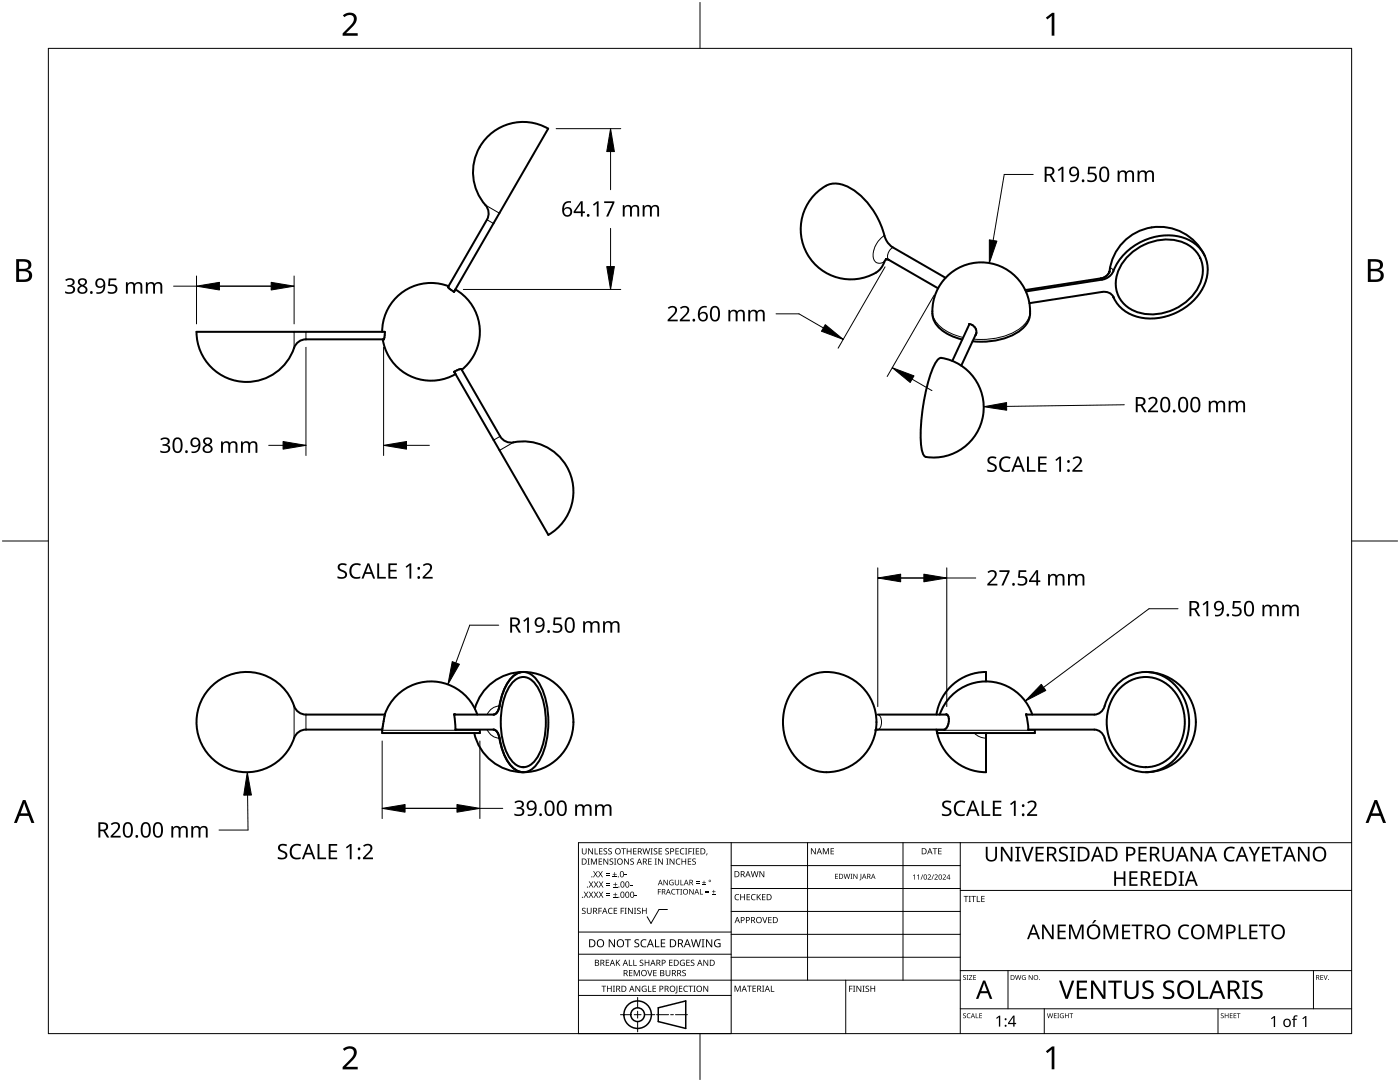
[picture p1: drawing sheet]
<svg xmlns="http://www.w3.org/2000/svg" width="279mm" height="216mm" viewBox="0 0 279 216" stroke-linecap="round" stroke-linejoin="round" font-family="sans-serif">
<g fill="none" stroke="#000" stroke-width=".4">
<path d="M89.4 57.3l1.2 .9M89.4 57.2v.1M89.4 57.3l7.8-13.5a2.5 2.5 0 0 0-.3-2.9 10 10 0 0 1-.2-12.9 10 10 0 0 1 12.7-2.3l-18.8 32.5M89.5 57.2h-.1M89.5 57.1a9.7 9.7 0 0 0-13.2 9.1M90.9 57.8a9.7 9.7 0 0 1 1.3 16M90.9 57.8l-.3 .4M176.8 51.7h.1M176.8 51.8l-.1 .1a4.8 4.8 0 0 1-1.9 2.5 10 10 0 0 1-13.8-4 10 10 0 0 1 4.5-13.6 6.2 6.2 0 0 1 5.2 1.4 17.7 17.7 0 0 1 6.1 9.6l.6 .9 .8 .7 10.5 6M176.8 51.7l.6 .2 9.8 5.6M219.9 55.8a3.2 3.2 0 0 0 2.7-2.6 11.8 11.8 0 0 1 13.9-5.6 6.7 6.7 0 0 1 3.6 9.7 11.9 11.9 0 0 1-13.9 5.7 6.7 6.7 0 0 1-4-3.8 2.06 2.06 0 0 0-2.3-.9l-14.5 2.2M219.9 55.8l-15.2 2.4"/>
<path d="M220 55.5l-15.4 2.4M221.4 54.3a2.14 2.14 0 0 1-1.4 1.2M221.4 54.3h.1M221.4 54.2v.1M221.4 54.2h.1M222.2 59.2l.1 .3M225.4 50.8a10.4 10.4 0 0 1 11.5-2.1 6 6 0 0 1 2.4 8.4 10.5 10.5 0 0 1-13.5 4.7 6 6 0 0 1-2.3-8.4l1.2-1.8zM240.4 51.1a10 10 0 0 0-10.7-5.7 10 10 0 0 0-8.3 8.8M76.4 67.7a9.7 9.7 0 0 0 14.5 7l-.3-.5 1.5-.6M76.6 67.7h-15.5a2.5 2.5 0 0 0-2.4 1.7 10 10 0 0 1-11.1 6.7 10 10 0 0 1-8.4-9.9h37.6l-.1 1.3-.2 .2M92.1 73.7l7.7 13.4a2.5 2.5 0 0 0 2.7 1.2 10 10 0 0 1 11.3 6.2 10 10 0 0 1-4.4 12.2l-18.8-32.5M92.1 73.6v.1"/>
<path d="M92.1 73.7h.1M187.2 71.7l.3-.2a9.9 9.9 0 0 1 8.3 6.5 9.9 9.9 0 0 1-2.2 10.2 9.6 9.6 0 0 1-9.1 2.8 7.9 7.9 0 0 1-.8-4.6 38.5 38.5 0 0 1 2.8-13.6zM192 67.7a7.9 7.9 0 0 1-5.7-3.8 9.6 9.6 0 0 1 13-10.9 9.7 9.7 0 0 1 6.2 10.3 6.4 6.4 0 0 1-4.8 4.1 16.3 16.3 0 0 1-6.6 .7M193.5 64.7l.6 .2M193.5 64.7l-.1 .1M193.5 64.7l-3.4 7.3M194.1 64.9h.1M194.1 64.9l.7 .8v.9M194.8 66.6l-3 6.4M194.8 66.6l-.1 .3M102.5 135.9a2.7 2.7 0 0 1 4.4 .6 15 15 0 0 1 1.3 12.5 5.7 5.7 0 0 1-3.1 4 3.3 3.3 0 0 1-3.6-2.1 15.7 15.7 0 0 1 0-13.6zM104.4 134.1a10 10 0 0 1 10 10 10 10 0 0 1-10 10"/>
<path d="M159.2 136.6a8.8 8.8 0 0 1 12.4 0 10 10 0 0 1 2.2 12 10 10 0 0 1-11 5.2 10.1 10.1 0 0 1-6.3-12.2 10.4 10.4 0 0 1 2.7-5zM196.8 136v-1.9a10 10 0 0 0-9.9 8.5M223.9 137a7.2 7.2 0 0 1 11.5 2.5 9.7 9.7 0 0 1-3.7 12.9 7.5 7.5 0 0 1-10.2-4.8 9.9 9.9 0 0 1 2.4-10.6zM228.7 134.1a10 10 0 0 1 10 10 10 10 0 0 1-10 10M76.8 142.6h-15.7a2.5 2.5 0 0 1-2.4-1.7 10 10 0 0 0-15.4-4.9 10 10 0 0 0 0 16.2 10 10 0 0 0 15.4-4.9 2.5 2.5 0 0 1 2.4-1.7h15.2M76.8 142.5l-.5 3.8h19.5v-.6M76.8 142.5h.1M76.8 142.5a9.7 9.7 0 0 1 9.2-6.5 9.7 9.7 0 0 1 9.3 6.6M90.9 145.6h7.6a1.6 1.6 0 0 1 1.2 1.7M90.9 142.6l-.3-.1 .3 3.1h.3M94.6 146.3a10 10 0 0 0 9.8 7.8M98.5 145.6a1.6 1.6 0 0 1 1.2 1.7"/>
<path d="M99.7 140.9a1.85 1.85 0 0 1-1.2 1.7M99.7 147.3a8.9 8.9 0 0 0 3.5 6.5l1.2 .3M99.7 140.9a8.9 8.9 0 0 1 3.5-6.5l1.2-.3a10 10 0 0 0-9.6 7.3M99.7 140.9a1.85 1.85 0 0 1-1.2 1.7h-7.9M99.7 140.9a8.9 8.9 0 0 1 3.5-6.5 3.1 3.1 0 0 1 4 1.3 15.7 15.7 0 0 1 2 11.3 10.8 10.8 0 0 1-2.7 6.2 2.91 2.91 0 0 1-4.5-.3 11.1 11.1 0 0 1-2.3-5.6M175.2 142.6h13.7M186.9 145.6a10 10 0 0 0 9.9 8.5v-7.8M187 145.7v.6h19.5v-.6M188.5 145.6h-.2M188.5 145.6l-13.8 .1M188.8 142.5a1.82 1.82 0 0 1 .3 2.4l-.6 .7M204.8 142.6h13.6a2.22 2.22 0 0 0 2.1-1.7 8.6 8.6 0 0 1 10.3-6.5 10.1 10.1 0 0 1 6.3 12.1 8.8 8.8 0 0 1-9.4 7.5 9.3 9.3 0 0 1-7.4-7.2 2.15 2.15 0 0 0-1.9-1.2h-13.2"/>
<path d="M204.9 142.6l-.1-.1 .3 1.6 .1 1.5h.2M206 142.6a9.7 9.7 0 0 0-9.2-6.6 9.7 9.7 0 0 0-9.3 6.6"/>
</g>
<g fill="none" stroke="#000" stroke-width=".2">
<path d="M96.9 40.9l2.8 1.6M97.2 43.8l1.3 .8M176.5 47a4.7 4.7 0 0 0-2.1 4.7 1.34 1.34 0 0 0 2.1 .5M178.2 49.4a2.13 2.13 0 0 0-1 2.3l.2 .2M219.7 55.5l.2 .3M222.2 59.2v.1M222.2 54.1l-.5-.6-.3 .8M58.7 66.2v3.2M61.1 66.2v1.5M186.1 62.1a5.6 5.6 0 0 0 4.1 4.6l2 .6M205.6 62.1a4.9 4.9 0 0 1-2.9 4 15.2 15.2 0 0 1-8.4 1.6M99.8 87.1l-1.3 .7"/>
<path d="M102.5 88.3l-2.8 1.6M58.7 140.9v6.4M61.1 142.6v3M76.3 145.7h19.5M97.2 145.6a2.75 2.75 0 0 0 2.5 1.7M99.7 140.9a2.75 2.75 0 0 0-2.5 1.7M175.2 142.6a1.75 1.75 0 0 1 .6 2.4l-.4 .5-.2 .1M187 145.7h19.5M194.4 146.3a3.2 3.2 0 0 0 2.4 1"/>
</g>
<path d="M9.7 9.7h260v196.5h-260z" fill="none" stroke="#000" stroke-width=".2"/>
<path d="M139.7 .5v9.2M.5 108h9.2M269.7 108h9.2M139.7 206.2v9.2" fill="none" stroke="#000" stroke-width=".2"/>
<g fill="#000">
<path d="M68.4 3.1a1.64 1.64 0 0 1 2.8 .4 2.52 2.52 0 0 1-1.2 2.2l-.9 .9h2.3v.5h-3v-.4l1.2-1.2a1.95 1.95 0 0 0 .9-2.2 1.23 1.23 0 0 0-1.8 .1zM208.7 3.5l1.3-.9h.4v4.5h-.5v-4l-.9 .8zM68.4 209.3a1.64 1.64 0 0 1 2.8 .4 2.52 2.52 0 0 1-1.2 2.2l-.9 1h2.3v.5h-3v-.5l1.2-1.2a1.95 1.95 0 0 0 .9-2.1 1.23 1.23 0 0 0-1.8 .1zM208.7 209.8l1.3-1h.4v4.6h-.5v-4l-.9 .7z"/>
<path d="M3.2 51.7h1.3a1.28 1.28 0 0 1 1.7 1.3 1.04 1.04 0 0 1-.8 .9 1.23 1.23 0 0 1 1 1.5 1.23 1.23 0 0 1-1.6 .9h-1.6zM3.8 54.1v1.7h.9a.86 .86 0 0 0 1.1-.9 .86 .86 0 0 0-1.1-.8zM3.8 52.2v1.4h.8a.78 .78 0 0 0 1.1-.7 .78 .78 0 0 0-1.1-.7z"/>
<path d="M273 51.7h1.3a1.28 1.28 0 0 1 1.7 1.3 1.04 1.04 0 0 1-.9 .9 1.23 1.23 0 0 1 1 1.5 1.23 1.23 0 0 1-1.5 .9h-1.6zM273.6 54.1v1.7h.9a.86 .86 0 0 0 1.1-.9 .86 .86 0 0 0-1.2-.8zM273.6 52.2v1.4h.8a.78 .78 0 0 0 1-.7 .78 .78 0 0 0-1.1-.7z"/>
<path d="M4.6 159.6h.5l1.8 4.6h-.6l-.6-1.4h-1.8l-.5 1.4h-.6zM4.8 160.2l-.7 2.1h1.4z"/>
<path d="M274.3 159.6h.5l1.8 4.6h-.6l-.5-1.4h-1.8l-.6 1.4h-.6zM274.6 160.2l-.7 2.1h1.4z"/>
</g>
<g fill="none" stroke="#000" stroke-width=".2">
<path d="M145.9 168.1v38.1h-30.5v-38.1h154.3M145.9 172.7h45.7M145.9 177.3h45.7M161.2 168.1v27.5M180.2 168.1v27.5M191.6 168.1v38.1M191.6 177.7h78.1M115.4 198.6h30.5M115.4 195.6h76.2M115.4 190.4h30.5M115.4 186h30.5M127.3 199v2.1"/>
<path d="M133.2 181.5h-1.7l-1.6 2.8-.7-1.4M145.9 181.9h45.7M145.9 186.4h45.7M145.9 191h45.7M168.8 195.6v10.6M191.6 193.7h78.1M201.2 193.7v7.6M262.1 193.7v7.6M123.8 202.5h2.1M126.6 202.5h1.3M127.3 201.8v1.4M127.3 203.8v2.1"/>
<path d="M128.6 202.5h2.1M131 202.5h2.4M133.8 202.5h.6M134.8 202.5h2.4M191.6 201.3h78.1M208.4 201.3v4.9M243.1 201.3v4.9"/>
</g>
<g fill="#000">
<path d="M116.1 169.3h.2v.8a.32 .32 0 0 0 .3 .3 .32 .32 0 0 0 .3-.3v-.8h.2v.8a.47 .47 0 0 1-.5 .4 .47 .47 0 0 1-.5-.5zM116.5 177.9h.2l.3 .5 .3-.5h.1l-.4 .6 .4 .6h-.1l-.3-.5-.4 .5h-.1l.4-.6zM117.3 171.3h.4l-.1 .1v1l.1 .1h-.4l.1-.1v-1zM117.4 169.3h.2l.6 1v-1h.1v1.2h-.1l-.7-1v1h-.1zM117.5 177.9h.2l.3 .5 .3-.5h.1l-.4 .6 .4 .6h-.1l-.4-.5-.3 .5h-.1l.4-.6zM117.5 175.9h.2l.3 .5 .3-.5h.1l-.4 .6 .5 .6h-.2l-.3-.5-.4 .5h-.1l.4-.6zM117.9 171.3h.3l.3 1 .4-1h.2v1.2h-.1v-1l-.4 1h-.1l-.4-1v1h-.2zM118.7 169.3h.1v1h.6v.2h-.7zM118.4 173.8h.1l.3 .5 .3-.5h.2l-.4 .6 .4 .7h-.1l-.4-.6-.3 .6h-.1l.4-.7zM118.5 177.9h.2l.2 .5 .3-.5h.2l-.4 .6 .4 .6h-.1l-.4-.5-.3 .5h-.1l.4-.6zM118.5 175.9h.2l.3 .5 .3-.5h.1l-.4 .6 .4 .6h-.1l-.3-.5-.4 .5h-.1l.4-.6zM119.5 171.3h.7v.1h-.6v.4h.5v.2h-.5v.4h.6v.1h-.7z"/>
<path d="M119.6 169.3h.6v.1h-.5v.4h.5v.1h-.5v.4h.5v.2h-.6zM119.4 173.8h.1l.3 .5 .3-.5h.2l-.4 .6 .4 .7h-.1l-.4-.6-.3 .6h-.2l.5-.7zM119.5 177.9h.1l.3 .5 .3-.5h.2l-.4 .6 .4 .6h-.1l-.4-.5-.3 .5h-.1l.4-.6zM119.5 175.9h.2l.3 .5 .3-.5h.1l-.4 .6 .4 .6h-.1l-.4-.5-.3 .5h-.1l.4-.6zM120.9 174.6h.8v.1h-.8zM120.9 174.2h.8v.1h-.8zM121 178.7h.8v.1h-.8zM121 178.3h.8v.1h-.8zM121 176.6h.8v.1h-.8zM121 176.3h.8v.1h-.8zM120.5 169.4l.4-.1h.3l-.1 .1a.25 .25 0 0 0-.4-.1 .25 .25 0 0 0 0 .4 .4 .4 0 0 1 .5 .3 .4 .4 0 0 1-.3 .5 .4 .4 0 0 1-.5-.2h.2a.27 .27 0 0 0 .4-.1 .27 .27 0 0 0-.3-.3l-.2-.2zM120.4 171.3h.2l.6 1v-1h.2v1.2h-.2l-.6-1v1h-.2z"/>
<path d="M121.4 169.4l.5-.1h.2v.1a.25 .25 0 0 0-.4-.1 .25 .25 0 0 0 0 .4 .4 .4 0 0 1 .4 .3 .4 .4 0 0 1-.2 .5 .4 .4 0 0 1-.5-.2h.1a.27 .27 0 0 0 .5-.1 .27 .27 0 0 0-.4-.3l-.2-.2zM122.3 174.9h.8v.2h-.8zM122.4 179h.8v.1h-.8zM122.4 177h.8v.1h-.8zM121.7 171.4l.4-.1 .3 .1-.1 .1a.25 .25 0 0 0-.4-.1 .25 .25 0 0 0 0 .4 .4 .4 0 0 1 .5 .3 .4 .4 0 0 1-.3 .5 .4 .4 0 0 1-.5-.3l.2 .1a.27 .27 0 0 0 .4-.2 .27 .27 0 0 0-.3-.3l-.2-.2zM122.6 174h.1v.4h.4v.1h-.4v.4h-.1v-.4h-.3v-.1h.3zM122.7 178.1h.1v.4h.4v.1h-.4v.3h-.1v-.3h-.3v-.1h.3zM122.7 176.1h.2v.3h.3v.2h-.3v.3h-.2v-.3h-.3v-.2h.3zM122.5 171.3h.5l-.2 .1v1l.2 .1h-.5l.2-.1v-1zM124 169.3h.9v.1h-.4v1.1h-.1v-1.1h-.4zM124.7 174.5h.4v.2h-.4zM124.6 171.3h.1l.7 1v-1h.1v1.2h-.2l-.6-1v1h-.1z"/>
<path d="M125.7 176.6h.5v.1h-.5zM125.1 169.3h.1v.5h.7v-.5h.1v1.2h-.1v-.6h-.7v.6h-.1zM125.8 171.4l.5-.1 .2 .1v.1a.25 .25 0 0 0-.4-.1 .25 .25 0 0 0 0 .4 .4 .4 0 0 1 .4 .3 .4 .4 0 0 1-.2 .5 .4 .4 0 0 1-.5-.3l.1 .1a.27 .27 0 0 0 .5-.2 .27 .27 0 0 0-.4-.3l-.2-.2zM126.7 178.6h.4v.2h-.4zM126.4 169.3h.6v.1h-.5v.4h.5v.1h-.5v.4h.5v.2h-.6zM128.2 169.3h.2l.2 1 .3-1h.2l.2 1 .3-1h.1l-.3 1.2h-.1l-.3-1.1-.3 1.1h-.2zM129.4 171.3h.6v.1h-.5v.4h.5v.2h-.5v.4h.5v.1h-.6zM129.8 169.3h.5l-.2 .1v1l.2 .1h-.5l.2-.1v-1zM130.7 171.3h.4l-.1 .1v1l.1 .1h-.4l.1-.1v-1zM130.5 169.4l.4-.1h.3l-.1 .1a.25 .25 0 0 0-.4-.1 .25 .25 0 0 0 0 .4 .4 .4 0 0 1 .5 .3 .4 .4 0 0 1-.3 .5 .4 .4 0 0 1-.5-.2h.2a.27 .27 0 0 0 .4-.1 .27 .27 0 0 0-.3-.3l-.2-.2zM131.3 177.4h.6v.1h-.5v.4h.5v.1h-.5v.5h-.1zM131.4 169.3h.7v.1h-.5v.4h.5v.1h-.5v.4h.5v.2h-.7z"/>
<path d="M131.3 171.3h.2l.7 1-.1-1h.2v1.2h-.2l-.6-1v1h-.2zM132.4 175.6h.2l.6 .9v-.9h.1v1h-.2l-.6-.9v.9h-.1zM133 171.3h.4l-.1 .1v1l.1 .1h-.4l.1-.1v-1zM132.8 169.4l.4-.1h.3l-.1 .1a.25 .25 0 0 0-.3-.1 .25 .25 0 0 0 0 .4 .4 .4 0 0 1 .4 .3 .4 .4 0 0 1-.3 .5 .4 .4 0 0 1-.4-.2h.1a.27 .27 0 0 0 .5-.1 .27 .27 0 0 0-.4-.3l-.2-.2zM133.7 175.7l.5-.2 .2 .1v.1a.45 .45 0 0 0-.7 .4 .45 .45 0 0 0 .6 .4v-.3h-.2v-.1h.3v.5a.6 .6 0 0 1-.8-.1 .6 .6 0 0 1 .1-.8zM134.1 177.5l.4-.1h.3l-.1 .2a.44 .44 0 0 0-.6 .4 .44 .44 0 0 0 .6 .3 .52 .52 0 0 1-.7 0 .52 .52 0 0 1 .1-.8zM133.6 171.3h.2l.7 1v-1h.1v1.2h-.2l-.6-1v1h-.2zM134.9 177.4h.8v.1h-.4v1h-.1v-1h-.3zM135 171.5l.5-.2 .3 .1-.1 .1a.49 .49 0 0 0-.7 .4 .49 .49 0 0 0 .7 .5 .52 .52 0 0 1-.6 0 .52 .52 0 0 1-.2-.6zM134.8 169.3h.7v.1h-.6v.4h.5v.1h-.5v.4h.6v.2h-.7zM134.7 175.6h.1v.7a.28 .28 0 0 0 .3 .2 .28 .28 0 0 0 .3-.2v-.7h.1v.7a.42 .42 0 0 1-.4 .4 .42 .42 0 0 1-.4-.4zM135.8 175.6h.1v.9h.5v.1h-.6z"/>
<path d="M135.8 177.4h.3l-.1 .1v.9l.1 .1h-.3l.1-.1v-.9zM135.8 169.4l.5-.2 .3 .1-.1 .1a.49 .49 0 0 0-.7 .5 .49 .49 0 0 0 .8 .4 .52 .52 0 0 1-.7 .1 .52 .52 0 0 1-.2-.6zM136 171.3h.2v.5h.6v-.5h.1v1.2h-.1v-.5h-.6v.5h-.2zM136.7 169.3h.5l-.2 .1v1l.2 .1h-.5l.2-.1v-1zM137.4 169.3h.7v.1h-.6v.4h.5v.2h-.5v.5h-.1zM137.3 171.3h.6v.1h-.5v.4h.5v.2h-.5v.4h.5v.1h-.6zM137.6 177.4h.1l.6 .9v-.9h.1v1.1h-.1l-.6-.9v.9h-.1zM138.2 169.3h.4l-.1 .1v1l.1 .1h-.4l.1-.1v-1zM138.9 176.2h.7v.1h-.7zM138.9 175.9h.7v.1h-.7zM138.2 171.4l.4-.1 .3 .1-.1 .1a.25 .25 0 0 0-.4-.1 .25 .25 0 0 0 0 .4 .4 .4 0 0 1 .5 .3 .4 .4 0 0 1-.3 .5 .4 .4 0 0 1-.5-.3l.2 .1a.27 .27 0 0 0 .4-.2 .27 .27 0 0 0-.3-.3l-.2-.2zM138.9 169.3h.6v.1h-.5v.4h.5v.1h-.5v.4h.5v.2h-.6z"/>
<path d="M139.7 177.4h.1v1h.5v.1h-.6zM140.1 176.5h.8v.1h-.8zM140.4 175.7h.2v.3h.3v.2h-.3v.3h-.2v-.3h-.3v-.2h.3zM140.8 178h.7v.2h-.7zM140.8 177.7h.7v.1h-.7zM141 170.3h.2l-.3 .4zM142.1 178.4h.7v.1h-.7zM142.4 177.6h.1v.3h.3v.1h-.3v.3h-.1v-.3h-.3v-.1h.3zM146.8 178.6l.4-.2 .3 .1v.1a.49 .49 0 0 0-.7 .4 .49 .49 0 0 0 .7 .5 .52 .52 0 0 1-.7 0 .52 .52 0 0 1-.2-.6zM147.7 178.4h.2v.5h.6v-.5h.2v1.2h-.2v-.5h-.6v.5h-.2zM149 178.4h.7v.1h-.5v.4h.4v.2h-.4v.4h.5v.1h-.7zM150 178.6l.5-.2 .3 .1-.1 .1a.49 .49 0 0 0-.7 .4 .49 .49 0 0 0 .8 .5 .52 .52 0 0 1-.7 0 .52 .52 0 0 1-.2-.6z"/>
<path d="M149.8 173.8h.2l.2 1.1 .3-1.1h.2l.3 1.1 .2-1.1h.2l-.3 1.2h-.2l-.3-1-.3 1h-.1zM151 178.4h.2v.6l.5-.6h.2l-.5 .5 .5 .7h-.2l-.4-.6-.1 .6h-.2zM151.6 173.8h.1l.7 1v-1h.1v1.2h-.2l-.6-1v1h-.1zM152.1 178.4h.7v.1h-.6v.4h.5v.2h-.5v.4h.6v.1h-.7zM161.8 169.3h.2l.7 1v-1h.1v1.2h-.2l-.6-1v1h-.2zM164.2 169.3h.2l.4 .9 .4-.9h.2v1.2h-.1v-1.1l-.4 1.1h-.1l-.4-1.1v1.1h-.2zM165.8 169.3h.6v.1h-.5v.4h.5v.1h-.5v.4h.5v.2h-.6zM166.7 174.4h.5v.1h-.4v.3h.4v.1h-.4v.4h.4v.1h-.5zM168.4 174.4h.1l.2 .8 .2-.8h.2l.2 .8 .2-.8h.2l-.3 1h-.1l-.3-.9-.2 .9h-.2zM169.7 174.4h.4l-.1 .1v.8l.1 .1h-.4l.2-.1v-.8zM170.3 174.4h.2l.5 .8v-.8h.1v1h-.1l-.6-.9v.9h-.1zM171.8 174.4h.1v1l-.3 .2-.1-.1 .3-.1z"/>
<path d="M182.2 174.7l.4-.2v1h-.1v-.9l-.2 .2zM183 174.7l.4-.2v1h-.1v-.9l-.2 .2zM184.1 174.5h.1l-.3 1h-.2zM185.1 174.6a.37 .37 0 0 1 .6 0 .37 .37 0 0 1-.2 .6l-.2 .2h.5v.1h-.7l.3-.4a.27 .27 0 0 0 .3-.3 .27 .27 0 0 0-.4-.2zM186.3 174.5h.1l-.4 1h-.1zM186.1 169.3h.9v.1h-.3v1.1h-.2v-1.1h-.4zM186.5 174.6a.37 .37 0 0 1 .6 0 .37 .37 0 0 1-.2 .6l-.3 .2h.6v.1h-.7l.2-.4a.27 .27 0 0 0 .3-.3 .27 .27 0 0 0-.3-.2zM187.2 169.3h.7v.1h-.5v.4h.5v.1h-.5v.4h.5v.2h-.7zM188.1 174.6a.37 .37 0 0 1 .6 0 .37 .37 0 0 1-.2 .6l-.2 .2h.5v.1h-.7l.3-.4a.27 .27 0 0 0 .3-.3 .27 .27 0 0 0-.4-.2zM192.3 178.8h.9v.1h-.3v1.1h-.2v-1.1h-.4zM193.3 178.8h.5l-.2 .1v1l.2 .1h-.5l.2-.1v-1zM193.8 178.8h1v.1h-.4v1.1h-.2v-1.1h-.4z"/>
<path d="M194.9 178.8h.2v1.1h.5v.1h-.7zM195.8 178.8h.7v.1h-.5v.4h.5v.1h-.5v.5h.5v.1h-.7zM196.7 169h.4v1.9a.76 .76 0 0 0 .8 .7 .76 .76 0 0 0 .7-.7v-1.9h.4v1.9a1.12 1.12 0 0 1-1.1 1 1.12 1.12 0 0 1-1.2-1.1zM199.7 169h.5l1.5 2.4v-2.4h.4v2.9h-.5l-1.5-2.4v2.4h-.4zM202.6 169h1.1v.2l-.4 .1v2.3l.4 .1v.2h-1.1v-.2l.4-.1v-2.3l-.4-.1zM203.8 169h.4l.9 2.5 .8-2.5h.4l-1.1 2.9h-.3zM206.7 169h1.6v.3h-1.3v.9h1.2v.3h-1.2v1.1h1.3v.3h-1.6zM211.5 169.2a1.38 1.38 0 0 1 1.6-.1l-.1 .3-.4-.1a.51 .51 0 0 0-.8 0 .51 .51 0 0 0 .1 .8l.3 .1a.9 .9 0 0 1 .9 1.1 .9 .9 0 0 1-1.2 .6l-.6-.1v-.4a1.03 1.03 0 0 0 1.5-.2 1.04 1.04 0 0 0-1.1-.8 .77 .77 0 0 1-.2-1.2zM213.5 169h1v.2l-.3 .1v2.3l.3 .1v.2h-1v-.2l.3-.1v-2.3l-.3-.1zM222.4 173.8h.3v1.3h1.5v-1.3h.4v3h-.4v-1.4h-1.5v1.4h-.3zM225.4 173.8h1.6v.4h-1.2v.9h1.1v.3h-1.1v1h1.2v.4h-1.6zM227.2 169h1.6v.3h-1.2v.9h1.2v.3h-1.2v1.1h1.2v.3h-1.6z"/>
<path d="M230.2 173.8h1.6v.4h-1.2v.9h1.2v.3h-1.2v1h1.2v.4h-1.6zM232 169h.4v1.9a.76 .76 0 0 0 .7 .7 .76 .76 0 0 0 .8-.7v-1.9h.3v1.9a1.12 1.12 0 0 1-1.1 1 1.12 1.12 0 0 1-1.1-1.1zM235.2 173.8h1.1v.3h-.4v2.4l.4 .1v.2h-1.1v-.2l.4-.1v-2.4h-.4zM237.6 169h.4l1.6 2.4v-2.4h.3v2.9h-.4l-1.6-2.4 .1 2.4h-.4zM244.6 169.3a1.63 1.63 0 0 1 1.8-.2l-.1 .3a1.14 1.14 0 0 0-1.4 .1 1.14 1.14 0 0 0-.2 1.4 1.11 1.11 0 0 0 1.6 .6v.3a1.5 1.5 0 0 1-1.8-.3 1.5 1.5 0 0 1-.1-1.9zM249.2 169h.4l.7 1.4 .8-1.4h.4l-1 1.8v1.1h-.4v-1.1zM251.9 169h1.6v.3h-1.2v.9h1.1v.3h-1.1v1.1h1.2v.3h-1.6zM253.8 169h2.2v.3h-.9v2.6h-.4v-2.6h-.9zM259 169h.5l1.5 2.4v-2.4h.3v2.9h-.4l-1.5-2.4v2.4h-.4zM116.2 181.3l.4-.2 .3 .1-.1 .1a.25 .25 0 0 0-.4-.1 .25 .25 0 0 0 0 .4 .4 .4 0 0 1 .5 .3 .4 .4 0 0 1-.3 .5 .4 .4 0 0 1-.5-.2h.2a.27 .27 0 0 0 .4-.1 .27 .27 0 0 0-.3-.3l-.2-.2zM117.1 181.1h.2v.8a.32 .32 0 0 0 .3 .3 .32 .32 0 0 0 .3-.3v-.8h.2v.8a.47 .47 0 0 1-.5 .5 .47 .47 0 0 1-.5-.5zM119.4 181.1h.7v.2h-.5v.4h.5v.1h-.5v.6h-.2z"/>
<path d="M120 196.7h1v.1h-.4v1.1h-.2v-1.1h-.4zM120.9 191.5h.7v.1h-.6v.4h.5v.2h-.5v.4h.6v.1h-.7zM121.5 181.3l.4-.2 .4 .1-.1 .1a.49 .49 0 0 0-.7 .5 .49 .49 0 0 0 .7 .4 .52 .52 0 0 1-.6 .1 .52 .52 0 0 1-.3-.6zM121.1 196.7h.2v.5h.6v-.5h.2v1.2h-.2v-.6h-.6v.6h-.2zM121.5 187.4h.2l.9 1.3v-1.3h.1v1.6h-.2l-.8-1.3v1.3h-.2zM122.3 196.7h.4l-.1 .1v1l.1 .1h-.4l.2-.1v-1zM122.5 181.1h.7v.2h-.6v.4h.5v.1h-.5v.4h.6v.2h-.7zM122.9 191.5h.2v.6l.5-.6h.2l-.5 .5 .5 .7h-.2l-.4-.6-.1 .6h-.2zM123.9 181.1h.6v.2h-.5v.4h.5v.1h-.5v.6h-.1zM124.7 181.1h.4l-.2 .2v.9l.2 .2h-.4l.1-.2v-.9zM124.7 187.4h1.2v.2h-.5v1.4h-.2v-1.4h-.5zM125.5 191.5h.2v1.1h.5v.1h-.7z"/>
<path d="M125.5 193.6h.7v.1h-.5v.4h.5v.1h-.5v.4h.5v.2h-.7zM125.3 181.1h.2l.7 1.1-.1-1.1h.2v1.3h-.2l-.6-1v1h-.2zM126.4 191.5h.1v1.1h.6v.1h-.7zM126.5 181.1h.5l-.2 .2v.9l.2 .2h-.5l.2-.2v-.9zM126.5 193.6h.2l.4 1 .4-1h.2v1.2h-.2v-1.1l-.4 1.1h-.1l-.4-1.1v1.1h-.1zM126.7 187.6l.3-.2 .6 .1-.2 .1a.33 .33 0 0 0-.6 .2 .33 .33 0 0 0 .4 .4 .47 .47 0 0 1 .4 .6 .47 .47 0 0 1-.7 .2h-.3v-.2h.2a.35 .35 0 0 0 .6-.2 .35 .35 0 0 0-.5-.4l-.3-.2zM126.8 196.7h.2l.6 1v-1h.2v1.2h-.2l-.7-1 .1 1h-.2zM127.2 181.3l.4-.2 .3 .1-.1 .1a.25 .25 0 0 0-.4-.1 .25 .25 0 0 0 0 .4 .4 .4 0 0 1 .5 .3 .4 .4 0 0 1-.3 .5 .4 .4 0 0 1-.5-.2h.2a.27 .27 0 0 0 .4-.1 .27 .27 0 0 0-.3-.3l-.2-.2zM127.7 191.6l.4-.1 .3 .1-.1 .1a.25 .25 0 0 0-.3-.1 .25 .25 0 0 0 0 .4 .4 .4 0 0 1 .4 .3 .4 .4 0 0 1-.3 .5 .4 .4 0 0 1-.4-.3l.1 .1a.27 .27 0 0 0 .5-.2 .27 .27 0 0 0-.4-.3l-.2-.2zM128 187.6l.6-.2 .4 .1-.1 .2a.63 .63 0 0 0-.9 .5 .63 .63 0 0 0 1 .6v.2a.83 .83 0 0 1-1.1-.3 .83 .83 0 0 1 .1-1.1zM128.2 196.8l.6-.1 .2 .1v.1a.5 .5 0 0 0-.8 .4 .5 .5 0 0 0 .7 .5v-.4h-.3v-.1h.4v.6a.66 .66 0 0 1-.8-.2 .66 .66 0 0 1 0-.9zM128.1 181.1h.2v.6h.6v-.6h.2v1.3h-.2v-.6h-.6v.6h-.2z"/>
<path d="M129.2 193.6h.1l.4 1 .3-1h.2l-.4 1.2h-.2zM129.3 196.7h.2v1.1h.5v.1h-.7zM128.7 191.5h.1v.5h.6v-.5h.2v1.2h-.2v-.5h-.6v.5h-.1zM130.7 187.4h.2v1.4h.7v.2h-.9zM130.2 196.7h.7v.1h-.5v.4h.5v.1h-.5v.5h.5v.1h-.7zM130.4 193.6h.6v.1h-.5v.4h.5v.1h-.5v.4h.5v.2h-.6zM131.9 187.4h.9v.2h-.7v.5h.6v.2h-.6v.5h.7v.2h-.9zM132.8 193.6h.2v.7a.32 .32 0 0 0 .3 .4 .32 .32 0 0 0 .3-.4v-.7h.2v.7a.47 .47 0 0 1-.5 .5 .47 .47 0 0 1-.5-.5zM133.5 191.5h.7v.1h-.5v.4h.5v.2h-.5v.4h.5v.1h-.7zM135 196.7h.2v1.3l-.1 .2h-.3l-.1-.1 .3-.2zM135.5 196.7h.7v.1h-.5v.4h.4v.1h-.4v.5h.5v.1h-.7zM135.8 191.7l.5-.2 .4 .1-.1 .1a.5 .5 0 0 0-.8 .4 .5 .5 0 0 0 .7 .5v-.4h-.2v-.1h.4v.6a.66 .66 0 0 1-.9-.1 .66 .66 0 0 1 0-.9z"/>
<path d="M136.2 193.7l.4-.2 .3 .1-.1 .1a.25 .25 0 0 0-.4-.1 .25 .25 0 0 0 0 .4 .4 .4 0 0 1 .5 .3 .4 .4 0 0 1-.3 .5 .4 .4 0 0 1-.5-.2h.2a.27 .27 0 0 0 .5-.1 .27 .27 0 0 0-.4-.3l-.2-.2zM136.5 196.8l.5-.1 .3 .1-.1 .1a.49 .49 0 0 0-.7 .4 .49 .49 0 0 0 .8 .4 .52 .52 0 0 1-.7 .1 .52 .52 0 0 1-.2-.6zM137 191.5h.6v.1h-.5v.4h.5v.2h-.5v.4h.5v.1h-.6zM137.4 196.7h.9v.1h-.4v1.1h-.1v-1.1h-.4zM137.9 191.6l.4-.1 .3 .1-.1 .1a.25 .25 0 0 0-.4-.1 .25 .25 0 0 0 0 .4 .4 .4 0 0 1 .5 .3 .4 .4 0 0 1-.3 .5 .4 .4 0 0 1-.5-.3l.2 .1a.27 .27 0 0 0 .4-.2 .27 .27 0 0 0-.3-.3l-.2-.2zM138.4 196.7h.4l-.1 .1v1l.1 .1h-.4l.1-.1v-1zM137.9 187.4h.2l.3 1.4 .4-1.4h.2l.4 1.4 .3-1.4h.2l-.4 1.6h-.2l-.4-1.3-.4 1.3h-.2zM140 187.4h.6l-.2 .2v1.3l.2 .1h-.6l.2-.1v-1.3zM140.4 196.7h.1l.7 1v-1h.1v1.2h-.1l-.7-1v1h-.1zM140.4 191.5h.2l.6 1v-1h.1v1.2h-.1l-.7-1v1h-.1zM140.9 187.4h.2l.9 1.3v-1.3h.1v1.6h-.2l-.8-1.3v1.3h-.2zM142.7 187.6l.7-.2 .4 .1-.1 .2a.65 .65 0 0 0-1 .5 .65 .65 0 0 0 .9 .6v-.4h-.3v-.2h.5v.7a.86 .86 0 0 1-1.1-.1 .86 .86 0 0 1 0-1.2z"/>
<path d="M146.6 196.7h.2l.4 1 .4-1h.2v1.2h-.1v-1.1l-.4 1.1h-.2l-.4-1.1v1.1h-.1zM149.1 196.7h.9v.1h-.4v1.1h-.1v-1.1h-.4zM150.2 196.7h.7v.1h-.6v.4h.5v.1h-.5v.5h.6v.1h-.7zM152.1 183h.2l.3 1 .4-1h.1l-.4 1.2h-.1zM152.1 196.7h.4l-.1 .1v1l.1 .1h-.4l.1-.1v-1zM153.8 196.7h.2v1.1h.5v.1h-.7zM153.3 183h.7v.1h-.5v.4h.5v.1h-.5v.5h.5v.1h-.7zM169.5 196.7h.6v.1h-.5v.5h.5v.1h-.5v.5h-.1zM170.2 196.7h.5l-.2 .1v1l.2 .1h-.5l.2-.1v-1zM170.9 196.7h.2l.6 1v-1h.2v1.2h-.2l-.6-1v1h-.2zM172.1 196.7h.5l-.2 .1v1l.2 .1h-.5l.2-.1v-1zM172.8 196.8l.4-.1h.2v.2a.25 .25 0 0 0-.4-.1 .25 .25 0 0 0 0 .4 .4 .4 0 0 1 .5 .3 .4 .4 0 0 1-.3 .4 .4 .4 0 0 1-.5-.2l.2 .1a.27 .27 0 0 0 .4-.2 .27 .27 0 0 0-.3-.3l-.3-.2z"/>
<path d="M173.7 196.7h.2v.5h.6v-.5h.2v1.2h-.2v-.6h-.6v.6h-.2zM192.2 194.7l.4-.1h.2l-.1 .1a.24 .24 0 0 0-.3 0 .24 .24 0 0 0-.1 .3 .24 .24 0 0 0 .4 .1 .31 .31 0 0 1 0 .4 .31 .31 0 0 1-.5-.1 .24 .24 0 0 0 .3 .1 .24 .24 0 0 0 .1-.3l-.4-.3zM192.9 194.6h.4l-.1 .1v.7l.1 .1h-.4l.1-.1v-.7zM193.4 194.6h.6l-.5 .8h.6v.1h-.7l.5-.8h-.5zM194.2 194.6h.6v.1h-.4v.3h.4v.1h-.4v.3h.4v.1h-.6zM202.6 194.6h.1l.2 .8 .2-.8h.2l.2 .8 .2-.8h.1l-.2 .9h-.2l-.2-.8-.2 .8h-.2zM204 194.7l.4-.1h.3l-.1 .1a.4 .4 0 0 0-.6 .4 .4 .4 0 0 0 .6 .3v-.3l-.2-.1h.3v.5a.53 .53 0 0 1-.7-.1 .53 .53 0 0 1 0-.7zM205.3 194.6h.1l.6 .8v-.8h.1v.9h-.2l-.5-.8v.8h-.1zM208 184.5h.4l1.5 2.4v-2.4h.4v2.9h-.4l-1.6-2.4v2.4h-.3zM211.3 195.7h.5l1.1 3.1 1-3.1h.5l-1.3 3.6h-.5zM211.1 184.5h1.6v.3h-1.3v.9h1.2v.3h-1.2v1.1h1.3v.3h-1.6zM213.3 184.5h.6l.9 2.4 .9-2.4h.6v2.9h-.4v-2.5l-1 2.5h-.3l-.9-2.6v2.6h-.4z"/>
<path d="M214.9 195.7h2v.4h-1.5v1.1h1.4v.4h-1.4v1.3h1.5v.4h-2zM218.3 183.6h.5l-.6 .7h-.2zM217.7 195.7h.6l1.9 3v-3h.4v3.6h-.5l-2-3 .1 3h-.5zM220.2 184.5h.6l.9 2.4 .9-2.4h.5v2.9h-.3v-2.5l-1 2.5h-.3l-.9-2.6v2.6h-.4zM221.2 195.7h2.7v.4h-1.1v3.2h-.5v-3.2h-1.1zM223.9 184.5h1.7v.3h-1.3v.9h1.2v.3h-1.2v1.1h1.3v.3h-1.7zM225.9 184.5h2.1v.3h-.9v2.6h-.3v-2.6h-.9zM224.4 195.7h.5v2.3a.95 .95 0 0 0 .9 1 .95 .95 0 0 0 1-1v-2.3h.4v2.3a1.41 1.41 0 0 1-1.4 1.4 1.41 1.41 0 0 1-1.4-1.4zM228.2 196a1.72 1.72 0 0 1 2-.2l-.2 .4a1.06 1.06 0 0 0-1.5 .2 1.37 1.37 0 0 0 1.3 1.1 1.02 1.02 0 0 1 .4 1.3 1.02 1.02 0 0 1-1.2 .6l-1.1-.2v-.5a1.29 1.29 0 0 0 1.9-.2 1.11 1.11 0 0 0-1.1-1 .99 .99 0 0 1-.5-1.5zM232.3 196a1.72 1.72 0 0 1 2-.2l-.2 .4a1.06 1.06 0 0 0-1.5 .2 1.37 1.37 0 0 0 1.3 1.1 1.02 1.02 0 0 1 .4 1.3 1.02 1.02 0 0 1-1.2 .6l-1-.2v-.5a1.29 1.29 0 0 0 1.8-.2 1.11 1.11 0 0 0-1.1-1 .99 .99 0 0 1-.5-1.5zM235.5 184.9a1.63 1.63 0 0 1 1.8-.3l-.1 .3a1.14 1.14 0 0 0-1.4 .2 1.14 1.14 0 0 0-.2 1.3 1.11 1.11 0 0 0 1.6 .6v.3a1.5 1.5 0 0 1-1.8-.3 1.5 1.5 0 0 1-.1-1.8zM239.1 195.7h.5v3.2h1.5v.4h-2z"/>
<path d="M241 184.5h.6l.9 2.4 .9-2.4h.5v2.9h-.3v-2.5l-1 2.5h-.3l-.9-2.6v2.6h-.4zM247.2 184.5h.4v2.6h1.2v.3h-1.6zM247.9 195.7h1.3v.2l-.4 .1v2.9l.4 .1v.3h-1.3v-.3l.4-.1v-2.9l-.4-.1zM249.3 184.5h1.7v.3h-1.3v.9h1.2v.3h-1.2v1.1h1.3v.3h-1.7zM249.9 196a1.72 1.72 0 0 1 2-.2l-.1 .4a1.06 1.06 0 0 0-1.6 .2 1.37 1.37 0 0 0 1.3 1.1 1.02 1.02 0 0 1 .4 1.3 1.02 1.02 0 0 1-1.2 .6l-1-.2v-.5a1.29 1.29 0 0 0 1.8-.2 1.11 1.11 0 0 0-1.1-1 .99 .99 0 0 1-.5-1.5zM251.3 184.5h2.1v.3h-.9v2.6h-.3v-2.6h-.9zM263.5 194.6h.6v.1h-.5v.3h.4v.1h-.4v.3h.5v.1h-.6zM264.1 194.6h.2l.2 .8 .3-.8h.2l-.4 .9h-.1zM192.2 202.3l.4-.1h.2l-.1 .1a.24 .24 0 0 0-.3 0 .24 .24 0 0 0-.1 .3 .24 .24 0 0 0 .4 .1 .31 .31 0 0 1 0 .5 .31 .31 0 0 1-.5-.2 .24 .24 0 0 0 .3 .1 .24 .24 0 0 0 .1-.3l-.4-.2zM193.1 202.3l.3-.1h.3l-.1 .1a.39 .39 0 0 0-.5 .4 .39 .39 0 0 0 .5 .3 .46 .46 0 0 1-.6 0 .46 .46 0 0 1 .1-.7zM194.7 202.2h.1v.8h.5v.2h-.6zM195.4 202.2h.6v.1h-.4v.3h.4v.1h-.4v.4h.4v.1h-.6z"/>
<path d="M198.8 203.1l.6-.4h.2v2.1h-.2v-1.9l-.5 .4zM209 202.2h.1l.2 .8 .2-.8h.1l.3 .8 .2-.8h.1l-.3 1h-.1l-.2-.9-.3 .9h-.1zM210.3 202.2h.6v.1h-.4v.3h.3v.1h-.3v.4h.4v.1h-.6zM211 202.2h.4l-.2 .1v.8l.2 .1h-.4l.1-.1v-.8zM211.6 202.3l.7-.1-.1 .1a.4 .4 0 0 0-.6 .4 .4 .4 0 0 0 .6 .3v-.2l-.2-.2h.3v.5a.53 .53 0 0 1-.7-.1 .53 .53 0 0 1 0-.7zM212.5 202.2h.2v.4h.5v-.4h.1v1h-.1v-.5h-.5v.5h-.2zM213.4 202.2h.8v.1h-.3v.9h-.2v-.9h-.3zM243.7 202.3l.3-.1h.2v.1a.24 .24 0 0 0-.3 0 .24 .24 0 0 0-.1 .3 .24 .24 0 0 0 .3 .1 .31 .31 0 0 1 0 .5 .31 .31 0 0 1-.5-.2 .24 .24 0 0 0 .4 .1 .24 .24 0 0 0 0-.3l-.3-.2zM244.4 202.2h.2v.4h.5v-.4h.1v1h-.1v-.5h-.5v.5h-.2zM245.4 202.2h.6v.1h-.4v.3h.4v.1h-.4v.4h.4v.1h-.6zM246.2 202.2h.5v.1h-.4v.3h.4v.1h-.4v.4h.4v.1h-.5zM246.8 202.2h.8v.1h-.3v.9h-.2v-.9h-.3z"/>
<path d="M253.7 203.2l.6-.5h.2v2.2h-.3v-1.9l-.4 .4zM258.2 202.7l.3-.1h.5l-.1 .3-.4-.1-.1 .2v.3h.4v.2h-.4v1.4h-.3v-1.4h-.3l.3-.2zM259.9 203.2l.6-.5h.2v2.2h-.2v-1.9l-.5 .4z"/>
<path d="M116.1 171.3h.4a.61 .61 0 0 1 .6 .6 .61 .61 0 0 1-.6 .6h-.4zM116.3 171.4v1h.1a.48 .48 0 0 0 .5-.5 .48 .48 0 0 0-.4-.5z"/>
<path d="M122.7 169.9a.61 .61 0 0 1 1.2 0 .61 .61 0 0 1-1.2 0zM122.9 169.9a.45 .45 0 0 0 .9 0 .45 .45 0 0 0-.9 0z"/>
<path d="M123.1 171.9a.61 .61 0 0 1 1.2 0 .61 .61 0 0 1-1.2 0zM123.3 171.9a.45 .45 0 0 0 .9 0 .45 .45 0 0 0-.9 0z"/>
<path d="M123.9 173.9a.5 .5 0 0 1 .6 .1 .5 .5 0 0 1 0 .7 .44 .44 0 0 1-.6 .3 .44 .44 0 0 1-.2-.6zM123.9 174a.48 .48 0 0 0-.1 .6 .48 .48 0 0 0 .5 .3v-.8l-.1-.1z"/>
<path d="M124 178a.5 .5 0 0 1 .6 .1 .5 .5 0 0 1 0 .6 .44 .44 0 0 1-.6 .4 .44 .44 0 0 1-.2-.6zM124.1 178.1a.48 .48 0 0 0-.2 .6 .48 .48 0 0 0 .5 .3v-.8l-.1-.2z"/>
<path d="M124 176a.5 .5 0 0 1 .6 .1 .5 .5 0 0 1 0 .6 .44 .44 0 0 1-.6 .4 .44 .44 0 0 1-.2-.7zM124.1 176.1a.48 .48 0 0 0-.2 .5 .48 .48 0 0 0 .5 .3v-.7l-.1-.2z"/>
<path d="M124.9 178a.5 .5 0 0 1 .7 .1 .5 .5 0 0 1 0 .6 .44 .44 0 0 1-.6 .4 .44 .44 0 0 1-.2-.6zM125 178.1a.48 .48 0 0 0-.1 .6 .48 .48 0 0 0 .4 .3l.1-.8-.2-.2z"/>
<path d="M124.9 176a.5 .5 0 0 1 .7 .1 .5 .5 0 0 1 0 .6 .44 .44 0 0 1-.6 .4 .44 .44 0 0 1-.2-.7zM125 176.1a.48 .48 0 0 0-.1 .5 .48 .48 0 0 0 .5 .3v-.7l-.1-.2z"/>
<path d="M125.9 178a.5 .5 0 0 1 .6 .1 .5 .5 0 0 1 0 .6 .44 .44 0 0 1-.5 .4 .44 .44 0 0 1-.2-.6zM126 178.1a.48 .48 0 0 0-.2 .6 .48 .48 0 0 0 .5 .3l.1-.8-.2-.2z"/>
<path d="M127.3 169.3h.3a.35 .35 0 0 1 .5 .2 .35 .35 0 0 1-.3 .4l.4 .6h-.2l-.3-.5h-.3v.5h-.1zM127.4 169.4v.4h.2a.23 .23 0 0 0 .3-.2 .23 .23 0 0 0-.3-.2z"/>
<path d="M127.5 171.3h.2l.4 1.2h-.1l-.2-.4h-.4l-.2 .4h-.1zM127.6 171.5l-.2 .5h.4z"/>
<path d="M128.3 171.3h.3a.35 .35 0 0 1 .5 .2 .35 .35 0 0 1-.3 .5l.4 .5h-.2l-.3-.5h-.2v.5h-.2zM128.5 171.4v.5h.1a.23 .23 0 0 0 .3-.2 .23 .23 0 0 0-.3-.3z"/>
<path d="M131.7 175.5h.1l.5 1.1h-.2l-.1-.3h-.4l-.2 .3h-.1zM131.8 175.7l-.2 .5h.3z"/>
<path d="M132.1 177.4h.3a.31 .31 0 0 1 .4 .2 .31 .31 0 0 1-.2 .4l.3 .5h-.2l-.3-.5h-.2v.5h-.1zM132.2 177.5v.4h.2a.21 .21 0 0 0 .2-.2 .21 .21 0 0 0-.2-.2z"/>
<path d="M133.3 177.4h.1l.5 1.1h-.2l-.1-.4h-.4l-.2 .4h-.1zM133.4 177.5l-.2 .5h.4z"/>
<path d="M133.8 169.3h.3a.41 .41 0 0 1 .4 .5 .41 .41 0 0 1-.6 .2v.5h-.1zM133.9 169.4v.5a.29 .29 0 0 0 .5-.3 .29 .29 0 0 0-.5-.2z"/>
<path d="M136.9 175.5h.1l.4 1.1h-.1l-.1-.3h-.5l-.1 .3h-.1zM137 175.7l-.2 .5h.3z"/>
<path d="M136.2 177.9a.55 .55 0 0 1 1.1 0 .55 .55 0 0 1-1.1 0zM136.4 177.9a.45 .45 0 0 0 .9 0 .45 .45 0 0 0-.9 0z"/>
<path d="M137.6 175.6h.3a.31 .31 0 0 1 .4 .2 .31 .31 0 0 1-.2 .4l.3 .4h-.2l-.3-.4h-.2v.4h-.1zM137.7 175.7v.4h.2a.21 .21 0 0 0 .2-.2 .21 .21 0 0 0-.2-.2z"/>
<path d="M139 177.4h.1l.4 1.1h-.1l-.1-.4h-.5l-.1 .4h-.1zM139.1 177.5l-.2 .5h.3z"/>
<path d="M139.8 169.3h.4a.61 .61 0 0 1 .6 .6 .61 .61 0 0 1-.7 .6h-.3zM140 169.4v.9h.1a.48 .48 0 0 0 .5-.4 .48 .48 0 0 0-.4-.5z"/>
<path d="M141.4 175.8a.25 .25 0 0 1 .5 0 .25 .25 0 0 1-.5 0zM141.5 175.8a.15 .15 0 0 0 .3 0 .15 .15 0 0 0-.3 0z"/>
<path d="M146.6 173.8h.4a.61 .61 0 0 1 .6 .6 .61 .61 0 0 1-.7 .6h-.3zM146.7 174v.9h.2a.48 .48 0 0 0 .5-.5 .48 .48 0 0 0-.5-.4z"/>
<path d="M147.8 173.8h.4a.35 .35 0 0 1 .4 .3 .35 .35 0 0 1-.2 .4l.3 .5h-.2l-.3-.5h-.2v.5h-.2zM148 174v.4h.2a.23 .23 0 0 0 .3-.2 .23 .23 0 0 0-.3-.2z"/>
<path d="M149.2 173.8h.1l.5 1.2h-.1l-.2-.3h-.5l-.1 .3h-.2zM149.3 174l-.2 .5h.4z"/>
<path d="M153 178.4h.4a.61 .61 0 0 1 .6 .6 .61 .61 0 0 1-.6 .6h-.4zM153.2 178.5v1h.1a.48 .48 0 0 0 .5-.5 .48 .48 0 0 0-.4-.5z"/>
<path d="M163.4 169.2h.2l.5 1.3h-.2l-.2-.4h-.4l-.2 .4h-.1zM163.5 169.4l-.2 .6h.4z"/>
<path d="M167.4 174.4h.4a.51 .51 0 0 1 .5 .5 .51 .51 0 0 1-.6 .5h-.3zM167.6 174.5v.8l.3-.1 .2-.2v-.3z"/>
<path d="M172.4 174.4h.1l.4 1h-.1l-.1-.3h-.4l-.2 .3h-.1zM172.5 174.5l-.2 .5h.3z"/>
<path d="M173.1 174.4h.2a.29 .29 0 0 1 .4 .2 .29 .29 0 0 1-.2 .3l.3 .5h-.2l-.2-.4h-.2v.4h-.1zM173.2 174.5v.4h.1a.2 .2 0 0 0 .3-.2 .2 .2 0 0 0-.3-.2z"/>
<path d="M174.2 174.4h.1l.4 1h-.1l-.1-.3h-.4l-.2 .3h-.1zM174.3 174.5l-.2 .5h.3z"/>
<path d="M184 169.3h.3a.61 .61 0 0 1 .6 .6 .61 .61 0 0 1-.6 .6h-.3zM184.1 169.4v.9h.2a.48 .48 0 0 0 .5-.4 .48 .48 0 0 0-.5-.5z"/>
<path d="M184.4 174.6h.5l.1 .5a.38 .38 0 0 1-.4 .4 .38 .38 0 0 1-.3-.6zM184.5 174.6v.1a.39 .39 0 0 0-.1 .4 .39 .39 0 0 0 .4 .3 .4 .4 0 0 0 .1-.5 .4 .4 0 0 0-.4-.3z"/>
<path d="M185.5 169.2h.1l.5 1.3h-.1l-.2-.4h-.5l-.1 .4h-.2zM185.6 169.4l-.2 .6h.4z"/>
<path d="M187.4 174.6h.4l.2 .5a.38 .38 0 0 1-.5 .4 .38 .38 0 0 1-.2-.6zM187.5 174.6v.1a.39 .39 0 0 0-.1 .4 .39 .39 0 0 0 .4 .3 .4 .4 0 0 0 .1-.5 .4 .4 0 0 0-.4-.3z"/>
<path d="M189.4 174.5h.1v.7h.2l-.2 .3h-.1v-.2h-.5zM189.4 174.6l-.4 .6h.4z"/>
<path d="M209 169h.8a.84 .84 0 0 1 1 .5 .84 .84 0 0 1-.6 1.1l.8 1.3h-.4l-.7-1.2h-.6v1.2h-.3zM209.3 169.3v1.1h.5a.56 .56 0 0 0 .6-.6 .56 .56 0 0 0-.7-.5z"/>
<path d="M215.1 169h.9a1.46 1.46 0 0 1 1.4 1.5 1.46 1.46 0 0 1-1.5 1.4h-.8zM215.5 169.3v2.3h.4a1.14 1.14 0 0 0 1.2-1.1 1.14 1.14 0 0 0-1.1-1.2z"/>
<path d="M218.8 169h.4l1.1 2.9h-.4l-.3-.9h-1.2l-.3 .9h-.4zM219 169.3l-.5 1.4h1z"/>
<path d="M220.7 169h.9a1.46 1.46 0 0 1 1.4 1.5 1.46 1.46 0 0 1-1.5 1.4h-.8zM221.1 169.3v2.3h.4a1.14 1.14 0 0 0 1.1-1.1 1.14 1.14 0 0 0-1.1-1.2z"/>
<path d="M224.7 169h.8a.92 .92 0 0 1 1.1 .9 .92 .92 0 0 1-1.2 .9h-.3v1.1h-.4zM225.1 169.3v1.1a.79 .79 0 0 0 1.1-.6 .59 .59 0 0 0-.7-.5z"/>
<path d="M227.7 173.8h.8a.84 .84 0 0 1 1 .6 .84 .84 0 0 1-.6 1.1l.8 1.3h-.4l-.7-1.2h-.6v1.2h-.3zM228 174.2v1h.5a.56 .56 0 0 0 .6-.5 .56 .56 0 0 0-.7-.5z"/>
<path d="M229.5 169h.8a.84 .84 0 0 1 1 .5 .84 .84 0 0 1-.5 1.1l.8 1.3h-.5l-.7-1.2h-.6v1.2h-.3zM229.8 169.3v1.1h.5a.56 .56 0 0 0 .7-.6 .56 .56 0 0 0-.7-.5z"/>
<path d="M232.5 173.8h.9a1.46 1.46 0 0 1 1.4 1.5 1.46 1.46 0 0 1-1.5 1.5h-.8zM232.8 174.2v2.2h.4a1.14 1.14 0 0 0 1.2-1.1 1.14 1.14 0 0 0-1.1-1.1z"/>
<path d="M235.7 169h.4l1.1 2.9h-.4l-.3-.9h-1.2l-.3 .9h-.4zM235.9 169.3l-.4 1.4h.9z"/>
<path d="M237.6 173.8h.3l1.1 3h-.3l-.4-.9h-1.1l-.4 .9h-.4zM237.7 174.2l-.4 1.3h.9z"/>
<path d="M241.5 169h.3l1.1 2.9h-.4l-.3-.9h-1.2l-.3 .9h-.4zM241.6 169.3l-.4 1.4h.9z"/>
<path d="M247.7 169h.3l1.2 2.9h-.4l-.4-.9h-1.1l-.4 .9h-.3zM247.9 169.3l-.5 1.4h.9z"/>
<path d="M257.2 169h.3l1.1 2.9h-.3l-.4-.9h-1.2l-.3 .9h-.4zM257.3 169.3l-.4 1.4h.9z"/>
<path d="M262.3 169.3a1.44 1.44 0 0 1 1.9-.1 1.44 1.44 0 0 1 .4 1.8 1.39 1.39 0 0 1-1.9 .8 1.39 1.39 0 0 1-.7-1.9zM262.7 169.5a1.3 1.3 0 0 0 .4 2.1 1.22 1.22 0 0 0 1.2-.8 1.22 1.22 0 0 0-.4-1.4l-.7-.1z"/>
<path d="M118.4 181.1h.3a.35 .35 0 0 1 .4 .3 .35 .35 0 0 1-.2 .4l.3 .6h-.1l-.3-.5h-.3v.5h-.1zM118.5 181.3v.4h.2a.23 .23 0 0 0 .3-.2 .23 .23 0 0 0-.3-.2z"/>
<path d="M118.7 191.5h.4a.31 .31 0 0 1 .4 .2 .31 .31 0 0 1-.2 .4 .33 .33 0 0 1 .3 .4 .33 .33 0 0 1-.4 .2h-.5zM118.9 192.2v.4h.2a.23 .23 0 0 0 .3-.2 .23 .23 0 0 0-.3-.2zM118.9 191.6v.4h.2a.21 .21 0 0 0 .3-.2 .21 .21 0 0 0-.3-.2z"/>
<path d="M117.6 187.4h.5a.79 .79 0 0 1 .7 .8 .79 .79 0 0 1-.8 .8h-.4zM117.8 187.6v1.2h.2a.62 .62 0 0 0 .6-.6 .62 .62 0 0 0-.6-.6z"/>
<path d="M119.8 191.5h.4a.35 .35 0 0 1 .4 .3 .35 .35 0 0 1-.2 .4l.3 .5h-.2l-.3-.5h-.2v.5h-.2zM120 191.6v.5h.2a.23 .23 0 0 0 .3-.2 .23 .23 0 0 0-.3-.3z"/>
<path d="M119.3 187.6a.77 .77 0 0 1 1.1 .1 .77 .77 0 0 1-.2 1.1 .77 .77 0 0 1-1-.2l-.1-.6zM119.5 187.7a.63 .63 0 0 0-.2 .8 .63 .63 0 0 0 .8 .3 .63 .63 0 0 0 .2-.9 .63 .63 0 0 0-.8-.2z"/>
<path d="M120.6 181.1h.2l.4 1.3h-.1l-.2-.4h-.4l-.2 .4h-.1zM120.7 181.3l-.2 .6h.4z"/>
<path d="M122.1 191.5h.2l.5 1.2h-.2l-.1-.3h-.5l-.2 .3h-.1zM122.2 191.7l-.2 .5h.4z"/>
<path d="M123 196.7h.3a.35 .35 0 0 1 .4 .2 .35 .35 0 0 1-.2 .5l.3 .5h-.1l-.3-.5h-.3v.5h-.1zM123.1 196.8v.5h.2a.23 .23 0 0 0 .3-.3 .23 .23 0 0 0-.3-.2z"/>
<path d="M123.3 187.6a.77 .77 0 0 1 1.1 .1 .77 .77 0 0 1-.2 1.1 .77 .77 0 0 1-1.1-.2v-.6zM123.5 187.7a.63 .63 0 0 0-.2 .8 .63 .63 0 0 0 .8 .3 .63 .63 0 0 0 .2-.9 .63 .63 0 0 0-.8-.2z"/>
<path d="M124.5 193.6h.3a.35 .35 0 0 1 .4 .2 .35 .35 0 0 1-.2 .4l.3 .6h-.1l-.3-.5h-.3v.5h-.1zM124.6 193.7v.4h.2a.23 .23 0 0 0 .3-.2 .23 .23 0 0 0-.3-.2z"/>
<path d="M124 196.7h.4a.61 .61 0 0 1 .6 .6 .61 .61 0 0 1-.6 .6h-.4zM124.2 196.8v1h.2a.48 .48 0 0 0 .5-.5 .48 .48 0 0 0-.5-.5z"/>
<path d="M124.7 191.5h.2l.4 1.2h-.1l-.2-.3h-.4l-.2 .3h-.1zM124.8 191.7l-.2 .5h.4z"/>
<path d="M126 196.7h.2l.4 1.2h-.1l-.2-.4h-.4l-.2 .4h-.1zM126.1 196.8l-.2 .6h.4z"/>
<path d="M127.9 194.2a.61 .61 0 0 1 1.2 0 .61 .61 0 0 1-1.2 0zM128.1 194.2a.45 .45 0 0 0 .9 0 .45 .45 0 0 0-.9 0z"/>
<path d="M129.7 187.4h.2l.6 1.6h-.2l-.2-.5h-.6l-.2 .5h-.2zM129.8 187.6l-.3 .7h.5z"/>
<path d="M130.2 191.5h.2l.4 1.2h-.1l-.2-.3h-.4l-.2 .3h-.1zM130.3 191.7l-.2 .5h.4z"/>
<path d="M131 191.5h.3a.35 .35 0 0 1 .5 .3 .35 .35 0 0 1-.3 .4l.4 .5h-.2l-.3-.5h-.2v.5h-.2zM131.2 191.6v.5h.1a.23 .23 0 0 0 .3-.2 .23 .23 0 0 0-.3-.3z"/>
<path d="M131.8 193.6h.3a.31 .31 0 0 1 .4 .1 .31 .31 0 0 1-.2 .4 .33 .33 0 0 1 .3 .4 .33 .33 0 0 1-.4 .3h-.4zM131.9 194.2v.4h.3a.23 .23 0 0 0 .2-.2 .23 .23 0 0 0-.3-.2zM131.9 193.7v.4h.2a.21 .21 0 0 0 .3-.2 .21 .21 0 0 0-.3-.2z"/>
<path d="M131.6 196.7h.3a.41 .41 0 0 1 .5 .5 .41 .41 0 0 1-.6 .2v.5h-.2zM131.8 196.8v.5a.29 .29 0 0 0 .4-.2 .29 .29 0 0 0-.4-.3z"/>
<path d="M132.6 196.7h.4a.35 .35 0 0 1 .4 .2 .35 .35 0 0 1-.2 .5l.3 .5h-.2l-.3-.5h-.2v.5h-.2zM132.8 196.8v.5h.2a.23 .23 0 0 0 .3-.3 .23 .23 0 0 0-.3-.2z"/>
<path d="M132.1 191.5h.3a.41 .41 0 0 1 .4 .5 .41 .41 0 0 1-.6 .3v.4h-.1zM132.2 191.6v.5a.29 .29 0 0 0 .5-.2 .29 .29 0 0 0-.5-.3z"/>
<path d="M134.1 193.6h.3a.35 .35 0 0 1 .5 .2 .35 .35 0 0 1-.3 .4l.4 .6h-.2l-.3-.5h-.2v.5h-.2zM134.3 193.7v.4h.1a.23 .23 0 0 0 .3-.2 .23 .23 0 0 0-.3-.2z"/>
<path d="M133.6 197.3a.61 .61 0 0 1 1.2 0 .61 .61 0 0 1-1.2 0zM133.8 197.3a.45 .45 0 0 0 .9 0 .45 .45 0 0 0-.9 0z"/>
<path d="M133.7 187.4h.5a.79 .79 0 0 1 .7 .8 .79 .79 0 0 1-.8 .8h-.4zM133.9 187.6v1.2h.2a.62 .62 0 0 0 .6-.6 .62 .62 0 0 0-.6-.6z"/>
<path d="M135.2 193.6h.3a.35 .35 0 0 1 .4 .2 .35 .35 0 0 1-.2 .4l.3 .6h-.2l-.2-.5h-.3v.5h-.1zM135.3 193.7v.4h.2a.23 .23 0 0 0 .3-.2 .23 .23 0 0 0-.3-.2z"/>
<path d="M134.5 191.5h.4a.61 .61 0 0 1 .6 .6 .61 .61 0 0 1-.7 .6h-.3zM134.6 191.6v1h.2a.48 .48 0 0 0 .5-.5 .48 .48 0 0 0-.5-.5z"/>
<path d="M135.3 187.4h.4a.45 .45 0 0 1 .6 .3 .45 .45 0 0 1-.3 .6l.4 .7h-.2l-.4-.6h-.3v.6h-.2zM135.5 187.6v.6h.2a.3 .3 0 0 0 .4-.3 .3 .3 0 0 0-.4-.3z"/>
<path d="M137.1 187.4h.2l.6 1.6h-.2l-.2-.5h-.7l-.1 .5h-.2zM137.2 187.6l-.3 .7h.5z"/>
<path d="M139.6 191.5h.1l.5 1.2h-.2l-.1-.3h-.5l-.1 .3h-.2zM139.7 191.7l-.2 .5h.4z"/>
<path d="M138.9 197.3a.61 .61 0 0 1 1.2 0 .61 .61 0 0 1-1.2 0zM139.1 197.3a.45 .45 0 0 0 .9 0 .45 .45 0 0 0-.9 0z"/>
<path d="M141.7 191.5h.3a.61 .61 0 0 1 .6 .6 .61 .61 0 0 1-.6 .6h-.3zM141.8 191.6v1h.2a.48 .48 0 0 0 .5-.5 .48 .48 0 0 0-.5-.5z"/>
<path d="M147.1 183h.1l.5 1.2h-.2l-.1-.4h-.5l-.2 .4h-.1zM147.1 183.1l-.2 .6h.4z"/>
<path d="M147.8 183h.4a.41 .41 0 0 1 .4 .5 .41 .41 0 0 1-.6 .2v.5h-.2zM148 183.1v.5a.29 .29 0 0 0 .5-.2 .29 .29 0 0 0-.5-.3z"/>
<path d="M148.5 196.7h.1l.5 1.2h-.2l-.1-.4h-.5l-.2 .4h-.1zM148.5 196.8l-.2 .6h.4z"/>
<path d="M148.9 183h.3a.41 .41 0 0 1 .4 .5 .41 .41 0 0 1-.6 .2v.5h-.1zM149 183.1v.5a.29 .29 0 0 0 .5-.2 .29 .29 0 0 0-.5-.3z"/>
<path d="M149.9 183h.3a.35 .35 0 0 1 .5 .2 .35 .35 0 0 1-.3 .5l.4 .5h-.2l-.3-.5h-.2v.5h-.2zM150.1 183.1v.5h.1a.23 .23 0 0 0 .3-.3 .23 .23 0 0 0-.3-.2z"/>
<path d="M151.1 196.7h.4a.35 .35 0 0 1 .4 .2 .35 .35 0 0 1-.2 .5l.3 .5h-.2l-.3-.5h-.2v.5h-.2zM151.3 196.8v.5h.2a.23 .23 0 0 0 .2-.3 .23 .23 0 0 0-.2-.2z"/>
<path d="M150.8 183.6a.61 .61 0 0 1 1.2 0 .61 .61 0 0 1-1.2 0zM151.1 183.6a.45 .45 0 0 0 .9 0 .45 .45 0 0 0-.9 0z"/>
<path d="M153.1 196.7h.1l.5 1.2h-.2l-.1-.4h-.5l-.2 .4h-.1zM153.1 196.8l-.2 .6h.4z"/>
<path d="M154.3 183h.3a.61 .61 0 0 1 .6 .6 .61 .61 0 0 1-.6 .6h-.3zM154.4 183.1v1h.2a.48 .48 0 0 0 .5-.5 .48 .48 0 0 0-.5-.5z"/>
<path d="M196.2 195.7h.4l1.4 3.6h-.4l-.5-1.1h-1.4l-.5 1.1h-.4zM196.4 196.1l-.6 1.7h1.2z"/>
<path d="M201.7 194.6h.3a.49 .49 0 0 1 .5 .5 .49 .49 0 0 1-.5 .4h-.3zM201.8 194.7v.7h.4l.1-.2v-.3z"/>
<path d="M206.1 184.5h.3l1.2 2.9h-.4l-.4-.9h-1.1l-.4 .9h-.3zM206.3 184.9l-.5 1.3h.9z"/>
<path d="M206.2 195.1a.5 .5 0 0 1 1 0 .5 .5 0 0 1-1 0zM206.4 195.1a.36 .36 0 0 0 .7 0 .36 .36 0 0 0-.7 0z"/>
<path d="M217.2 184.8a1.44 1.44 0 0 1 1.9-.1 1.44 1.44 0 0 1 .4 1.9 1.39 1.39 0 0 1-1.9 .7 1.39 1.39 0 0 1-.7-1.9zM217.6 185a1.3 1.3 0 0 0 .4 2.1 1.22 1.22 0 0 0 1.2-.8 1.22 1.22 0 0 0-.4-1.4l-.7-.1z"/>
<path d="M228.5 184.5h.8a.84 .84 0 0 1 1 .6 .84 .84 0 0 1-.5 1l.8 1.3h-.5l-.7-1.2h-.6v1.2h-.3zM228.8 184.8v1.1h.5a.56 .56 0 0 0 .7-.6 .56 .56 0 0 0-.7-.5z"/>
<path d="M231.2 184.8a1.44 1.44 0 0 1 1.9-.1 1.44 1.44 0 0 1 .4 1.9 1.39 1.39 0 0 1-1.9 .7 1.39 1.39 0 0 1-.7-1.9zM231.6 185a1.3 1.3 0 0 0 .4 2.1 1.22 1.22 0 0 0 1.2-.8 1.22 1.22 0 0 0-.4-1.4l-.7-.1z"/>
<path d="M235.4 196.1a1.77 1.77 0 0 1 2.2-.2 1.77 1.77 0 0 1 .6 2.2 1.72 1.72 0 0 1-2.1 1.2 1.72 1.72 0 0 1-1.1-2.2zM235.8 196.3a1.63 1.63 0 0 0 .5 2.6 1.32 1.32 0 0 0 1.5-1.8 1.19 1.19 0 0 0-.7-1 1.19 1.19 0 0 0-1.3 .2z"/>
<path d="M238 184.8a1.44 1.44 0 0 1 1.9-.1 1.44 1.44 0 0 1 .4 1.9 1.39 1.39 0 0 1-1.9 .7 1.39 1.39 0 0 1-.7-1.9zM238.4 185a1.3 1.3 0 0 0 .4 2.1 1.22 1.22 0 0 0 1.2-.8 1.22 1.22 0 0 0-.4-1.4l-.7-.1z"/>
<path d="M242.7 195.7h.4l1.4 3.6h-.4l-.5-1.1h-1.4l-.5 1.1h-.4zM242.9 196.1l-.6 1.7h1.2z"/>
<path d="M245 195.7h1a1.05 1.05 0 0 1 1.3 .7 1.05 1.05 0 0 1-.7 1.3l1 1.6h-.5l-.9-1.5h-.7v1.5h-.5zM245.5 196.1v1.3h.5a.7 .7 0 0 0 .9-.7 .7 .7 0 0 0-.9-.6z"/>
<path d="M244.7 184.5h.8a.92 .92 0 0 1 1.1 .9 .92 .92 0 0 1-1.2 .9h-.3v1.1h-.4zM245.1 184.8v1.2a.79 .79 0 0 0 1.1-.6 .59 .59 0 0 0-.7-.6z"/>
<path d="M254.1 184.8a1.44 1.44 0 0 1 1.9-.1 1.44 1.44 0 0 1 .3 1.9 1.39 1.39 0 0 1-1.8 .7 1.39 1.39 0 0 1-.7-1.9zM254.4 185a1.3 1.3 0 0 0 .5 2.1 1.22 1.22 0 0 0 1.1-.8 1.22 1.22 0 0 0-.3-1.4l-.7-.1z"/>
<path d="M262.7 194.6h.2a.28 .28 0 0 1 .4 .1 .28 .28 0 0 1-.2 .4l.3 .4h-.2l-.2-.4h-.2v.4h-.1zM262.8 194.7v.3h.1a.19 .19 0 0 0 .3-.2 .19 .19 0 0 0-.3-.1z"/>
<path d="M194.1 202.2l.5 1-.3-.3h-.3l-.3 .3zM194.2 202.3l-.2 .4h.3z"/>
<path d="M202.2 202.7h.3v1.4h.3v.3h-.3v.4h-.3v-.4h-1v-.3zM202.2 202.9l-.8 1.2h.8z"/>
<path d="M256.3 203.5a.81 .81 0 0 1 1.2 .1 .81 .81 0 0 1-.2 1.1 .81 .81 0 0 1-1.1-.2l-.1-.6zM256.6 203.6a.6 .6 0 0 0-.2 .8 .6 .6 0 0 0 .8 .2l.1-.2a.56 .56 0 0 0 0-.7 .56 .56 0 0 0-.7-.1z"/>
<circle cx="116.2" cy="179.1" r=".11"/>
<circle cx="117.2" cy="177" r=".11"/>
<circle cx="118.1" cy="175" r=".11"/>
<circle cx="123.4" cy="175" r=".11"/>
<circle cx="123.5" cy="179.1" r=".11"/>
<circle cx="123.5" cy="177" r=".11"/>
<circle cx="207.5" cy="195.5" r=".09"/>
<circle cx="265.1" cy="195.5" r=".09"/>
<circle cx="200.7" cy="204.7" r=".2"/>
<circle cx="200.7" cy="203.4" r=".2"/>
</g>
<g fill="none" stroke="#000" stroke-width=".3">
<path d="M131.4 201.1l5.5-1.4v5.5l-5.5-1.4z"/>
<circle cx="127.3" cy="202.5" r="1.37"/>
<circle cx="127.3" cy="202.5" r="2.74"/>
</g>
<g fill="#000">
<path d="M211.1 33.9l.8-.6h.3v3h-.3v-2.6l-.6 .5zM217.2 33.3h1.5v.3h-1.2l-.1 .9a1.02 1.02 0 0 1 1.5 .8 1.02 1.02 0 0 1-1.4 1l-.5-.1v-.4a.88 .88 0 0 0 1 .3 .88 .88 0 0 0 .5-.9 .85 .85 0 0 0-1.3-.4l-.1-.1zM223.1 34h.3v.3a.86 .86 0 0 1 1.4 .1 .81 .81 0 0 1 .9-.4 .81 .81 0 0 1 .6 .8v1.5h-.3v-1.5a.56 .56 0 0 0-.7-.5 .56 .56 0 0 0-.4 .7v1.3h-.4v-1.5a.57 .57 0 0 0-.7-.5 .57 .57 0 0 0-.4 .8v1.2h-.3zM227 34h.3l.1 .3a.86 .86 0 0 1 1.4 .1 .81 .81 0 0 1 .9-.4 .81 .81 0 0 1 .6 .8v1.5h-.4v-1.5a.56 .56 0 0 0-.6-.5 .56 .56 0 0 0-.5 .7v1.3h-.3v-1.5a.57 .57 0 0 0-.7-.5 .57 .57 0 0 0-.4 .8v1.2h-.4zM13 55.8a1.06 1.06 0 0 1 1.1-.3 1.06 1.06 0 0 1 .8 .9l-.2 .3-.4 .3a.82 .82 0 0 1 .7 .9 .82 .82 0 0 1-.9 .7l-1.1-.1v-.4a1.08 1.08 0 0 0 1.6-.2 .62 .62 0 0 0-.8-.7h-.3v-.3a.7 .7 0 0 0 .7-.1 .7 .7 0 0 0 .3-.7 .89 .89 0 0 0-1.3 0zM21.7 55.6h1.5v.3h-1.2l-.1 .9a1.02 1.02 0 0 1 1.5 .8 1.02 1.02 0 0 1-1.3 1l-.6-.1v-.4a.88 .88 0 0 0 1 .2 .88 .88 0 0 0 .5-.8 .85 .85 0 0 0-1.2-.4l-.2-.1zM25.1 56.3h.3l.1 .3a.86 .86 0 0 1 1.4 .1 .81 .81 0 0 1 .9-.4 .81 .81 0 0 1 .6 .8v1.5h-.4v-1.5a.56 .56 0 0 0-.6-.5 .56 .56 0 0 0-.4 .7v1.3h-.4v-1.5a.57 .57 0 0 0-.7-.5 .57 .57 0 0 0-.4 .8v1.2h-.4zM29.1 56.3h.3l.1 .3a.86 .86 0 0 1 1.4 .1 .81 .81 0 0 1 .9-.4 .81 .81 0 0 1 .6 .8v1.5h-.4v-1.5a.56 .56 0 0 0-.7-.5 .56 .56 0 0 0-.4 .7v1.3h-.3v-1.5a.57 .57 0 0 0-.8-.5 .57 .57 0 0 0-.3 .8v1.2h-.4zM118.3 40.8l.9-.6h.3v3h-.4v-2.6l-.6 .5zM120.6 40.2h2v.3l-1.2 2.7h-.4l1.2-2.7h-1.6zM124.3 40.9h.3v.3a.86 .86 0 0 1 1.5 .1 .81 .81 0 0 1 .9-.4 .81 .81 0 0 1 .6 .8v1.5h-.4v-1.5a.56 .56 0 0 0-.7-.5 .56 .56 0 0 0-.4 .8v1.2h-.4v-1.5a.57 .57 0 0 0-.7-.5 .57 .57 0 0 0-.3 .8v1.2h-.4zM128.3 40.9h.3v.3a.86 .86 0 0 1 1.4 .1 .81 .81 0 0 1 1-.4 .81 .81 0 0 1 .5 .8v1.5h-.3v-1.5a.56 .56 0 0 0-.7-.5 .56 .56 0 0 0-.4 .8v1.2h-.4v-1.5a.57 .57 0 0 0-.7-.5 .57 .57 0 0 0-.4 .8v1.2h-.3z"/>
<path d="M133.3 61.4a1.01 1.01 0 0 1 1.1-.4 1.01 1.01 0 0 1 .7 1l-.3 .6-1.1 1.2h1.5v.3h-2v-.3l1.1-1.1a.72 .72 0 0 0 .5-.7 .72 .72 0 0 0-.5-.6l-.8 .2zM135.7 61.4a1.01 1.01 0 0 1 1.2-.4 1.01 1.01 0 0 1 .6 1l-.2 .6-1.2 1.2h1.6v.3h-2v-.3l1.1-1.1a.72 .72 0 0 0 .4-.7 .72 .72 0 0 0-.4-.6l-.9 .2zM145.4 61.8h.3v.3a.86 .86 0 0 1 1.4 .1 .81 .81 0 0 1 1-.4 .81 .81 0 0 1 .5 .8v1.5h-.3v-1.5a.56 .56 0 0 0-.7-.5 .56 .56 0 0 0-.4 .8v1.2h-.4v-1.5a.57 .57 0 0 0-.7-.5 .57 .57 0 0 0-.4 .8v1.2h-.3zM149.3 61.8h.3l.1 .3a.86 .86 0 0 1 1.4 .1 .81 .81 0 0 1 .9-.4 .81 .81 0 0 1 .6 .8v1.5h-.4v-1.5a.56 .56 0 0 0-.6-.5 .56 .56 0 0 0-.4 .8v1.2h-.4v-1.5a.57 .57 0 0 0-.7-.5 .57 .57 0 0 0-.4 .8v1.2h-.4zM32 87.6a1.06 1.06 0 0 1 1.1-.4 1.06 1.06 0 0 1 .8 1l-.3 .4-.3 .2a.82 .82 0 0 1 .7 .9 .82 .82 0 0 1-.9 .7l-1.1-.2v-.3a1.08 1.08 0 0 0 1.6-.3 .62 .62 0 0 0-.9-.7h-.3v-.3a.7 .7 0 0 0 .8 0 .7 .7 0 0 0 .3-.7 .89 .89 0 0 0-1.3-.1zM44.1 88.1h.3l.1 .3a.86 .86 0 0 1 1.4 0 .81 .81 0 0 1 .9-.3 .81 .81 0 0 1 .6 .8v1.5h-.4v-1.5a.56 .56 0 0 0-.6-.5 .56 .56 0 0 0-.5 .7v1.3h-.3v-1.5a.57 .57 0 0 0-.8-.5 .57 .57 0 0 0-.3 .8v1.2h-.4zM48.1 88.1h.3v.3a.86 .86 0 0 1 1.5 0 .81 .81 0 0 1 .9-.3 .81 .81 0 0 1 .6 .8v1.5h-.4v-1.5a.56 .56 0 0 0-.7-.5 .56 .56 0 0 0-.4 .7v1.3h-.4v-1.5a.57 .57 0 0 0-.7-.5 .57 .57 0 0 0-.3 .8v1.2h-.4zM197.2 91.4a1.43 1.43 0 0 1 1.7-.2l-.2 .4-.1-.1a.64 .64 0 0 0-.8-.1 .64 .64 0 0 0-.3 .6l.5 .4a.93 .93 0 0 1 .9 1.1 .93 .93 0 0 1-1.3 .7l-.6-.2v-.3a1.08 1.08 0 0 0 1.5-.2 1.08 1.08 0 0 0-1-.9 .8 .8 0 0 1-.3-1.2zM199.8 91.5a1.7 1.7 0 0 1 1.9-.3l-.2 .4a1.19 1.19 0 0 0-1.4 .1 1.19 1.19 0 0 0-.2 1.4 1.15 1.15 0 0 0 1.7 .6v.4a1.56 1.56 0 0 1-1.9-.4 1.56 1.56 0 0 1-.1-1.9zM205 91.1h.3v2.7h1.4v.3h-1.7zM207.2 91.1h1.7v.3h-1.3v1h1.2v.3h-1.2v1.1h1.3v.3h-1.7zM210.6 91.7l.8-.6h.4v3h-.4v-2.6l-.6 .5z"/>
<path d="M214.1 91.4a1.01 1.01 0 0 1 1.1-.4 1.01 1.01 0 0 1 .7 1.1l-.3 .5-1.1 1.2h1.5v.3h-2v-.3l1.1-1.1a.72 .72 0 0 0 .4-.7 .72 .72 0 0 0-.4-.6l-.8 .3zM229.1 79.5a1.01 1.01 0 0 1 1.2-.3 1.01 1.01 0 0 1 .7 1l-.3 .6-1.1 1.1h1.5v.4h-2v-.4l1.1-1.1a.72 .72 0 0 0 .4-.6 .72 .72 0 0 0-.4-.7l-.9 .3zM241.2 80h.3l.1 .3a.86 .86 0 0 1 1.4 0 .81 .81 0 0 1 .9-.3 .81 .81 0 0 1 .6 .8v1.5h-.4v-1.5a.56 .56 0 0 0-.6-.5 .56 .56 0 0 0-.4 .7v1.3h-.4v-1.5a.57 .57 0 0 0-.7-.5 .57 .57 0 0 0-.4 .8v1.2h-.4zM245.2 80h.3l.1 .3a.86 .86 0 0 1 1.4 0 .81 .81 0 0 1 .9-.3 .81 .81 0 0 1 .6 .8v1.5h-.4v-1.5a.56 .56 0 0 0-.7-.5 .56 .56 0 0 0-.4 .7v1.3h-.3v-1.5a.57 .57 0 0 0-.8-.5 .57 .57 0 0 0-.3 .8v1.2h-.4zM67.5 112.7a1.43 1.43 0 0 1 1.7-.2l-.1 .4-.2-.1a.64 .64 0 0 0-.7-.1 .64 .64 0 0 0-.4 .6l.5 .4a.93 .93 0 0 1 .9 1.1 .93 .93 0 0 1-1.3 .7l-.6-.1v-.4a1.08 1.08 0 0 0 1.6-.2 1.08 1.08 0 0 0-1.1-.9 .8 .8 0 0 1-.3-1.2zM70.1 112.8a1.7 1.7 0 0 1 1.9-.2l-.1 .3a1.19 1.19 0 0 0-1.5 .1 1.19 1.19 0 0 0-.2 1.5 1.15 1.15 0 0 0 1.7 .5v.4a1.56 1.56 0 0 1-1.9-.4 1.56 1.56 0 0 1-.1-1.9zM75.3 112.4h.4v2.7h1.3v.4h-1.7zM77.5 112.4h1.7v.4h-1.3v.9h1.2v.3h-1.2v1.1h1.3v.4h-1.7zM80.9 113.1l.9-.7h.3v3.1h-.4v-2.7l-.6 .5zM84.4 112.7a1.01 1.01 0 0 1 1.1-.3 1.01 1.01 0 0 1 .7 1l-.3 .5-1.1 1.2h1.6v.4h-2.1v-.4l1.1-1.1a.72 .72 0 0 0 .5-.6 .72 .72 0 0 0-.5-.7l-.8 .3zM197.1 114.1a1.01 1.01 0 0 1 1.1-.4 1.01 1.01 0 0 1 .7 1.1l-.3 .5-1.1 1.2h1.5v.3h-2v-.3l1.1-1.1a.72 .72 0 0 0 .5-.7 .72 .72 0 0 0-.5-.6l-.8 .3zM199.5 113.8h2v.3l-1.2 2.7h-.5l1.3-2.7h-1.6z"/>
<path d="M203.3 113.8h1.5v.3h-1.2l-.1 .9a1.02 1.02 0 0 1 1.5 .8 1.02 1.02 0 0 1-1.3 1.1l-.6-.2v-.3a.88 .88 0 0 0 1 .2 .88 .88 0 0 0 .5-.8 .85 .85 0 0 0-1.2-.5l-.2-.1zM209.2 114.5h.3v.4a.86 .86 0 0 1 1.4 0 .81 .81 0 0 1 1-.4 .81 .81 0 0 1 .5 .8v1.5h-.3v-1.4a.56 .56 0 0 0-.7-.6 .56 .56 0 0 0-.4 .8v1.2h-.4v-1.4a.57 .57 0 0 0-.7-.6 .57 .57 0 0 0-.4 .8v1.2h-.3zM213.1 114.5h.3l.1 .4a.86 .86 0 0 1 1.4 0 .81 .81 0 0 1 .9-.4 .81 .81 0 0 1 .6 .8v1.5h-.4v-1.4a.56 .56 0 0 0-.6-.6 .56 .56 0 0 0-.4 .8v1.2h-.4v-1.4a.57 .57 0 0 0-.7-.6 .57 .57 0 0 0-.4 .8v1.2h-.4zM104.4 123.8l.9-.6h.3v3h-.4v-2.6l-.6 .5zM110.5 123.2h1.5v.3h-1.2v.9a1.02 1.02 0 0 1 1.5 .9 1.02 1.02 0 0 1-1.4 1l-.6-.2v-.3a.88 .88 0 0 0 1 .2 .88 .88 0 0 0 .5-.8 .85 .85 0 0 0-1.2-.4l-.2-.2zM116.4 124h.3v.3a.86 .86 0 0 1 1.5 0 .81 .81 0 0 1 .9-.3 .81 .81 0 0 1 .6 .8v1.4h-.4v-1.4a.56 .56 0 0 0-.7-.6 .56 .56 0 0 0-.4 .8v1.2h-.4v-1.4a.57 .57 0 0 0-.7-.6 .57 .57 0 0 0-.3 .9v1.1h-.4zM120.4 124h.3v.3a.86 .86 0 0 1 1.4 0 .81 .81 0 0 1 1-.3 .81 .81 0 0 1 .5 .8v1.4h-.3v-1.4a.56 .56 0 0 0-.7-.6 .56 .56 0 0 0-.4 .8v1.2h-.4v-1.4a.57 .57 0 0 0-.7-.6 .57 .57 0 0 0-.4 .9v1.1h-.3zM240 120.6l.8-.7h.3v3.1h-.3v-2.7l-.6 .5zM246.1 119.9h1.5v.4h-1.2l-.1 .8a1.02 1.02 0 0 1 1.5 .9 1.02 1.02 0 0 1-1.4 1l-.5-.2v-.3a.88 .88 0 0 0 1 .2 .88 .88 0 0 0 .5-.8 .85 .85 0 0 0-1.3-.4l-.1-.1zM251.9 120.7h.3l.1 .3a.86 .86 0 0 1 1.4 0 .81 .81 0 0 1 .9-.3 .81 .81 0 0 1 .6 .8v1.5h-.4v-1.5a.56 .56 0 0 0-.6-.5 .56 .56 0 0 0-.4 .7v1.3h-.4v-1.5a.57 .57 0 0 0-.7-.5 .57 .57 0 0 0-.4 .8v1.2h-.4zM255.9 120.7h.3l.1 .3a.86 .86 0 0 1 1.4 0 .81 .81 0 0 1 .9-.3 .81 .81 0 0 1 .6 .8v1.5h-.4v-1.5a.56 .56 0 0 0-.6-.5 .56 .56 0 0 0-.5 .7v1.3h-.3v-1.5a.57 .57 0 0 0-.7-.5 .57 .57 0 0 0-.4 .8v1.2h-.4zM22.1 164.4a1.01 1.01 0 0 1 1.2-.4 1.01 1.01 0 0 1 .6 1l-.2 .6-1.2 1.2h1.6v.3h-2v-.3l1.1-1.1a.72 .72 0 0 0 .4-.7 .72 .72 0 0 0-.4-.6l-.9 .2z"/>
<path d="M34.2 164.8h.3l.1 .4a.86 .86 0 0 1 1.4 0 .81 .81 0 0 1 .9-.4 .81 .81 0 0 1 .6 .8v1.5h-.4v-1.4a.56 .56 0 0 0-.7-.6 .56 .56 0 0 0-.4 .8v1.2h-.4v-1.4a.57 .57 0 0 0-.7-.6 .57 .57 0 0 0-.3 .8v1.2h-.4zM38.2 164.8h.3v.4a.86 .86 0 0 1 1.4 0 .81 .81 0 0 1 1-.4 .81 .81 0 0 1 .5 .8v1.5h-.3v-1.4a.56 .56 0 0 0-.7-.6 .56 .56 0 0 0-.4 .8v1.2h-.4v-1.4a.57 .57 0 0 0-.7-.6 .57 .57 0 0 0-.3 .8v1.2h-.4zM55.6 168.7a1.43 1.43 0 0 1 1.7-.2l-.1 .4-.2-.1a.65 .65 0 0 0-.7-.1 .65 .65 0 0 0-.4 .6l.5 .4a.93 .93 0 0 1 .9 1.1 .93 .93 0 0 1-1.3 .7l-.6-.2v-.3a1.08 1.08 0 0 0 1.6-.2 1.08 1.08 0 0 0-1.1-.9 .8 .8 0 0 1-.3-1.2zM58.2 168.8a1.7 1.7 0 0 1 1.9-.3l-.1 .4a1.19 1.19 0 0 0-1.5 .1 1.19 1.19 0 0 0-.2 1.5 1.15 1.15 0 0 0 1.7 .5v.4a1.56 1.56 0 0 1-1.9-.4 1.56 1.56 0 0 1-.1-1.9zM63.4 168.4h.4v2.7h1.3v.3h-1.7zM65.6 168.4h1.7v.3h-1.3v1h1.2v.3h-1.2v1.1h1.3v.3h-1.7zM69 169.1l.9-.7h.3v3h-.4v-2.6l-.6 .5zM72.5 168.7a1.01 1.01 0 0 1 1.1-.3 1.01 1.01 0 0 1 .7 1l-.3 .5-1.1 1.2h1.5v.3h-2v-.3l1.1-1.1a.72 .72 0 0 0 .5-.6 .72 .72 0 0 0-.5-.7l-.8 .3zM102.7 160a1.06 1.06 0 0 1 1.1-.3 1.06 1.06 0 0 1 .7 .9l-.2 .4-.4 .2a.82 .82 0 0 1 .8 .9 .82 .82 0 0 1-1 .7l-1.1-.1v-.4a1.08 1.08 0 0 0 1.6-.2 .62 .62 0 0 0-.8-.7h-.3v-.3a.7 .7 0 0 0 .8-.1 .7 .7 0 0 0 .2-.7 .89 .89 0 0 0-1.2 0zM114.8 160.5h.3v.3a.86 .86 0 0 1 1.5 .1 .81 .81 0 0 1 .9-.4 .81 .81 0 0 1 .6 .8v1.5h-.4v-1.5a.56 .56 0 0 0-.7-.5 .56 .56 0 0 0-.4 .7v1.3h-.4v-1.5a.57 .57 0 0 0-.7-.5 .57 .57 0 0 0-.3 .8v1.2h-.4zM118.8 160.5h.3v.3a.86 .86 0 0 1 1.4 .1 .81 .81 0 0 1 1-.4 .81 .81 0 0 1 .5 .8v1.5h-.3v-1.5a.56 .56 0 0 0-.7-.5 .56 .56 0 0 0-.4 .7v1.3h-.4v-1.5a.57 .57 0 0 0-.7-.5 .57 .57 0 0 0-.4 .8v1.2h-.3zM188.2 160.1a1.44 1.44 0 0 1 1.6-.2l-.1 .3h-.2a.64 .64 0 0 0-.7-.2 .64 .64 0 0 0-.4 .6l.5 .5a.93 .93 0 0 1 1 1.1 .93 .93 0 0 1-1.3 .6l-.6-.1v-.4a1.08 1.08 0 0 0 1.5-.2 1.08 1.08 0 0 0-1.1-.9 .8 .8 0 0 1-.2-1.1z"/>
<path d="M190.7 160.2a1.7 1.7 0 0 1 2-.3l-.2 .3a1.19 1.19 0 0 0-1.5 .2 1.19 1.19 0 0 0-.2 1.4 1.15 1.15 0 0 0 1.7 .6v.3a1.56 1.56 0 0 1-1.8-.3 1.56 1.56 0 0 1-.2-1.9zM195.9 159.8h.4v2.7h1.3v.3h-1.7zM198.1 159.8h1.7v.3h-1.3v1h1.3v.3h-1.3v1.1h1.3v.3h-1.7zM201.6 160.4l.8-.6h.3v3h-.4l.1-2.6-.6 .5zM205 160.1a1.01 1.01 0 0 1 1.2-.4 1.01 1.01 0 0 1 .6 1l-.2 .6-1.2 1.2h1.6v.3h-2v-.3l1.1-1.1a.72 .72 0 0 0 .4-.7 .72 .72 0 0 0-.4-.6l-.9 .2z"/>
<path d="M208.5 33.3h.8a.87 .87 0 0 1 1.1 .6 .87 .87 0 0 1-.6 1l.9 1.4h-.5l-.7-1.2h-.6v1.2h-.4zM208.9 33.6v1.1h.4a.58 .58 0 0 0 .7-.5 .58 .58 0 0 0-.7-.6z"/>
<path d="M213.6 33.5a1.11 1.11 0 0 1 1.4 0 1.11 1.11 0 0 1 .4 1.3 1.38 1.38 0 0 1-1.8 1.5v-.3a1.01 1.01 0 0 0 1-.2 1.01 1.01 0 0 0 .4-1 .94 .94 0 0 1-1.4 .1 .94 .94 0 0 1 0-1.4zM213.7 34.2a.66 .66 0 0 0 1.3 0 .66 .66 0 0 0-1.3 0z"/>
<path d="M219.7 33.4a1.05 1.05 0 0 1 1.3 0 1.05 1.05 0 0 1 .4 1.2 1.3 1.3 0 0 1-1 1.7 1.22 1.22 0 0 1-1-1.5l.1-.8zM220 33.7a1.88 1.88 0 0 0 .2 2.3 .71 .71 0 0 0 .8-.9 1.17 1.17 0 0 0-.6-1.6z"/>
<path d="M15.7 55.8a.88 .88 0 0 1 1.1-.3 .88 .88 0 0 1 .4 1.2l-.4 .3a.87 .87 0 0 1 .6 1.1 .87 .87 0 0 1-1.2 .5 .82 .82 0 0 1-.8-.7 .82 .82 0 0 1 .7-.9l-.2-.1a.77 .77 0 0 1-.2-1.1zM15.8 57.8a.6 .6 0 0 0 1.2 0 .6 .6 0 0 0-1.2 0zM15.9 56.3a.55 .55 0 0 0 1.1 0 .55 .55 0 0 0-1.1 0z"/>
<path d="M19.3 55.8a1.11 1.11 0 0 1 1.4 0 1.11 1.11 0 0 1 .3 1.3 1.38 1.38 0 0 1-1.8 1.5v-.3a1.01 1.01 0 0 0 1.1-.2 1.01 1.01 0 0 0 .3-1 .94 .94 0 0 1-1.4 .1 .94 .94 0 0 1 .1-1.4zM19.3 56.5a.7 .7 0 0 0 1.4 0 .7 .7 0 0 0-1.4 0z"/>
<path d="M112.6 40.5l.5-.3 .5-.1 .4 .1v.3a1.03 1.03 0 0 0-1.4 1.2 .95 .95 0 0 1 1.5-.1 .95 .95 0 0 1-.3 1.5 1.13 1.13 0 0 1-1.3-.1 1.13 1.13 0 0 1-.3-1.3l.1-.7zM112.5 42.3a.7 .7 0 0 0 1.4 0 .7 .7 0 0 0-1.4 0z"/>
<path d="M115.9 40.2h.4v2h.4v.3h-.4v.7h-.4v-.7h-1.4v-.3zM115.9 40.6l-1.1 1.6h1.1z"/>
<path d="M139.7 61.4l.5-.3 .5-.1 .3 .1v.3a1.03 1.03 0 0 0-1.3 1.2 .95 .95 0 0 1 1.4 0 .95 .95 0 0 1-.2 1.4 1.13 1.13 0 0 1-1.3-.1 1.13 1.13 0 0 1-.3-1.3l.1-.7zM139.6 63.2a.66 .66 0 0 0 1.3 0 .66 .66 0 0 0-1.3 0z"/>
<path d="M142.1 61.3a1.05 1.05 0 0 1 1.2-.1 1.05 1.05 0 0 1 .4 1.2 1.31 1.31 0 0 1-1 1.8 1.22 1.22 0 0 1-1-1.6l.1-.8zM142.3 61.5a1.88 1.88 0 0 0 .2 2.3 .71 .71 0 0 0 .8-.9 1.17 1.17 0 0 0-.6-1.5z"/>
<path d="M34.8 87.5a1.05 1.05 0 0 1 1.2 0 1.05 1.05 0 0 1 .4 1.1 1.31 1.31 0 0 1-1 1.8 1.22 1.22 0 0 1-1-1.6l.1-.8zM35 87.8a1.88 1.88 0 0 0 .3 2.3 .71 .71 0 0 0 .8-1 1.17 1.17 0 0 0-.7-1.5z"/>
<path d="M38.3 87.6a1.11 1.11 0 0 1 1.3-.1 1.11 1.11 0 0 1 .4 1.3 1.38 1.38 0 0 1-1.8 1.6v-.4a1.01 1.01 0 0 0 1.1-.1 1.01 1.01 0 0 0 .3-1 .94 .94 0 0 1-1.4 .1 .94 .94 0 0 1 .1-1.4zM38.3 88.3a.7 .7 0 0 0 1.4 0 .7 .7 0 0 0-1.4 0z"/>
<path d="M40.7 87.6a.88 .88 0 0 1 1.1-.3 .88 .88 0 0 1 .4 1.1l-.4 .3a.87 .87 0 0 1 .6 1.2 .87 .87 0 0 1-1.2 .5 .82 .82 0 0 1-.8-.8 .82 .82 0 0 1 .7-.8l-.2-.1a.77 .77 0 0 1-.2-1.1zM40.8 89.6a.6 .6 0 0 0 1.2 0 .6 .6 0 0 0-1.2 0zM40.9 88.1a.51 .51 0 0 0 1 0 .51 .51 0 0 0-1 0z"/>
<path d="M203 91.1h.4l1.1 3h-.4l-.3-.9h-1.2l-.4 .9h-.4zM203.2 91.5l-.5 1.4h1z"/>
<path d="M226.7 79.2h.8a.87 .87 0 0 1 1.1 .6 .87 .87 0 0 1-.6 1.1l.8 1.4h-.4l-.7-1.3h-.6v1.3h-.4zM227.1 79.6v1.1h.4a.58 .58 0 0 0 .7-.6 .58 .58 0 0 0-.7-.5z"/>
<path d="M231.9 79.4a1.05 1.05 0 0 1 1.3 0 1.05 1.05 0 0 1 .4 1.2 1.3 1.3 0 0 1-1.1 1.7 1.22 1.22 0 0 1-1-1.6l.1-.8zM232.2 79.7a1.88 1.88 0 0 0 .2 2.3 .71 .71 0 0 0 .8-1 1.17 1.17 0 0 0-.7-1.5z"/>
<path d="M235.5 79.4a1.05 1.05 0 0 1 1.2 0 1.05 1.05 0 0 1 .4 1.2 1.3 1.3 0 0 1-1 1.7 1.22 1.22 0 0 1-1-1.6l.1-.8zM235.7 79.7a1.88 1.88 0 0 0 .3 2.3 .71 .71 0 0 0 .7-1 1.17 1.17 0 0 0-.6-1.5z"/>
<path d="M237.9 79.4a1.05 1.05 0 0 1 1.3 0 1.05 1.05 0 0 1 .4 1.2 1.31 1.31 0 0 1-1 1.7 1.22 1.22 0 0 1-1.1-1.6l.1-.8zM238.2 79.7a1.88 1.88 0 0 0 .2 2.3 .71 .71 0 0 0 .8-1 1.17 1.17 0 0 0-.6-1.5z"/>
<path d="M73.3 112.4h.4l1.2 3.1h-.4l-.4-1h-1.2l-.4 1h-.3zM73.5 112.8l-.5 1.4h1z"/>
<path d="M206.8 113.8h.4v2h.4v.3h-.4v.7h-.4v-.7h-1.4v-.3zM206.8 114.2l-1.1 1.6h1.1z"/>
<path d="M101.8 123.2h.9a.87 .87 0 0 1 1 .6 .87 .87 0 0 1-.5 1.1l.8 1.3h-.5l-.7-1.2h-.6v1.2h-.4zM102.2 123.5v1.2h.5a.58 .58 0 0 0 .7-.6 .58 .58 0 0 0-.8-.6z"/>
<path d="M107 123.4a1.11 1.11 0 0 1 1.3 0 1.11 1.11 0 0 1 .4 1.3 1.38 1.38 0 0 1-1.8 1.5v-.3a1.01 1.01 0 0 0 1.1-.1 1.01 1.01 0 0 0 .3-1 .94 .94 0 0 1-1.4 0 .94 .94 0 0 1 .1-1.4zM107 124.1a.7 .7 0 0 0 1.4 0 .7 .7 0 0 0-1.4 0z"/>
<path d="M113.1 123.4a1.05 1.05 0 0 1 1.2 0 1.05 1.05 0 0 1 .4 1.1 1.31 1.31 0 0 1-1 1.8 1.22 1.22 0 0 1-1-1.6l.1-.8zM113.3 123.6a1.88 1.88 0 0 0 .2 2.4 .71 .71 0 0 0 .8-1 1.17 1.17 0 0 0-.6-1.5z"/>
<path d="M237.4 119.9h.8a.87 .87 0 0 1 1.1 .6 .87 .87 0 0 1-.6 1.1l.9 1.4h-.5l-.7-1.3h-.6v1.3h-.4zM237.8 120.3v1.1h.4a.58 .58 0 0 0 .7-.6 .58 .58 0 0 0-.7-.5z"/>
<path d="M242.5 120.2a1.11 1.11 0 0 1 1.4-.1 1.11 1.11 0 0 1 .4 1.3 1.38 1.38 0 0 1-1.8 1.6v-.4a1.01 1.01 0 0 0 1-.1 1.01 1.01 0 0 0 .4-1 .94 .94 0 0 1-1.4 .1 .94 .94 0 0 1 0-1.4zM242.6 120.9a.66 .66 0 0 0 1.3 0 .66 .66 0 0 0-1.3 0z"/>
<path d="M248.6 120.1a1.05 1.05 0 0 1 1.3 0 1.05 1.05 0 0 1 .4 1.2 1.31 1.31 0 0 1-1 1.7 1.22 1.22 0 0 1-1-1.6l.1-.8zM248.9 120.4a1.88 1.88 0 0 0 .2 2.3 .71 .71 0 0 0 .8-1 1.17 1.17 0 0 0-.6-1.5z"/>
<path d="M19.6 164.1h.9a.87 .87 0 0 1 1 .6 .87 .87 0 0 1-.5 1.1l.8 1.3h-.4l-.8-1.2h-.6v1.2h-.4zM20 164.4v1.1h.5a.58 .58 0 0 0 .7-.5 .58 .58 0 0 0-.7-.6z"/>
<path d="M24.9 164.3a1.05 1.05 0 0 1 1.2-.1 1.05 1.05 0 0 1 .4 1.2 1.31 1.31 0 0 1-1 1.8 1.22 1.22 0 0 1-1-1.6l.1-.8zM25.1 164.5a1.88 1.88 0 0 0 .3 2.3 .71 .71 0 0 0 .7-.9 1.17 1.17 0 0 0-.6-1.5z"/>
<path d="M28.5 164.3a1.05 1.05 0 0 1 1.2-.1 1.05 1.05 0 0 1 .4 1.2 1.31 1.31 0 0 1-1 1.8 1.22 1.22 0 0 1-1-1.6l.1-.8zM28.7 164.5a1.88 1.88 0 0 0 .2 2.3 .71 .71 0 0 0 .8-.9 1.17 1.17 0 0 0-.6-1.5z"/>
<path d="M30.9 164.3a1.05 1.05 0 0 1 1.2-.1 1.05 1.05 0 0 1 .4 1.2 1.3 1.3 0 0 1-1 1.8 1.22 1.22 0 0 1-1-1.6l.1-.8zM31.1 164.5a1.88 1.88 0 0 0 .3 2.3 .71 .71 0 0 0 .7-.9 1.17 1.17 0 0 0-.6-1.5z"/>
<path d="M61.4 168.4h.4l1.2 3h-.4l-.4-.9h-1.2l-.4 .9h-.4zM61.6 168.8l-.5 1.4h1z"/>
<path d="M105.4 160a1.11 1.11 0 0 1 1.3-.1 1.11 1.11 0 0 1 .4 1.4 1.38 1.38 0 0 1-1.8 1.5v-.3a1.01 1.01 0 0 0 1.1-.2 1.01 1.01 0 0 0 .3-1 .94 .94 0 0 1-1.4 .1 .94 .94 0 0 1 .1-1.4zM105.4 160.7a.7 .7 0 0 0 1.4 0 .7 .7 0 0 0-1.4 0z"/>
<path d="M109.1 159.9a1.05 1.05 0 0 1 1.2 0 1.05 1.05 0 0 1 .4 1.2 1.31 1.31 0 0 1-1 1.7 1.22 1.22 0 0 1-1-1.5l.1-.9zM109.3 160.2a1.88 1.88 0 0 0 .2 2.3 .71 .71 0 0 0 .8-.9 1.17 1.17 0 0 0-.6-1.6z"/>
<path d="M111.5 159.9a1.05 1.05 0 0 1 1.2 0 1.05 1.05 0 0 1 .4 1.2 1.3 1.3 0 0 1-1 1.7 1.22 1.22 0 0 1-1-1.5l.1-.9zM111.7 160.2a1.88 1.88 0 0 0 .3 2.3 .71 .71 0 0 0 .7-.9 1.17 1.17 0 0 0-.6-1.6z"/>
<path d="M194 159.8h.3l1.2 3h-.4l-.4-.9h-1.2l-.3 .9h-.4zM194.1 160.2l-.4 1.3h.9z"/>
<circle cx="216.2" cy="36.1" r=".27"/>
<circle cx="18.2" cy="58.4" r=".27"/>
<circle cx="117.4" cy="43" r=".27"/>
<circle cx="138.5" cy="63.9" r=".27"/>
<circle cx="37.2" cy="90.1" r=".27"/>
<circle cx="213.3" cy="93.9" r=".27"/>
<circle cx="213.3" cy="92.1" r=".28"/>
<circle cx="234.3" cy="82" r=".27"/>
<circle cx="83.6" cy="115.2" r=".27"/>
<circle cx="83.6" cy="113.4" r=".28"/>
<circle cx="202.3" cy="116.6" r=".27"/>
<circle cx="109.5" cy="126" r=".27"/>
<circle cx="245.1" cy="122.7" r=".27"/>
<circle cx="27.3" cy="166.9" r=".27"/>
<circle cx="71.7" cy="171.2" r=".27"/>
<circle cx="71.7" cy="169.4" r=".28"/>
<circle cx="107.9" cy="162.6" r=".27"/>
<circle cx="204.2" cy="162.6" r=".27"/>
<circle cx="204.2" cy="160.8" r=".28"/>
</g>
<g fill="none" stroke="#000" stroke-width=".2">
<path d="M111 25.7h12.9M121.9 30.2v7.7M206.2 34.8h-5.8l-2.2 13.2M34.6 57.1h4.6M39.2 55.1v9.5M43.8 57.1h10.3M58.7 55.1v9.5M92.5 57.8h31.4M121.9 45.6v7.6M176.6 53.3l-9.3 16.2M186.4 58.9l-9.3 16.2M61.1 69.3v21.6"/>
<path d="M76.6 69.3v21.6M154.9 62.6h4.6l8.8 5.1M182 75.7l4 2.2M53.6 88.9h7.5M81.1 88.9h4.6M224.4 80.8l-23.5 .3M175.2 113.3v27.7M179.7 115.3h4.7M188.9 113.3v27.7M188.9 115.3h5.8M99.5 124.7h-5.8l-2.7 7.6M235.1 121.5h-5.8l-21 15.7"/>
<path d="M49.4 158.7l.1 6.9h-5.8M76.3 147.9v15.4M95.8 147.9v15.4M80.8 161.3h10.4M95.8 161.3h4.5"/>
</g>
<g fill="#000" stroke="#000" stroke-width=".2">
<path d="M121.9 25.7l.7 4.5h-1.5zM39.2 57.1l4.6-.8v1.6zM54.1 56.3l4.6 .8-4.6 .8zM121.1 53.2h1.5l-.7 4.6zM197.4 47.9l1.6 .2-1.6 4.4zM164.7 64.8l3.6 2.9-4.4-1.6zM178.1 73.4l4.3 1.6-.8 1.3zM56.5 88.1l4.6 .8-4.6 .7zM76.6 88.9l4.5-.8v1.5zM196.3 81.2l4.6-.9v1.6zM175.2 115.3l4.5-.7v1.5zM184.4 114.6l4.5 .7-4.5 .8z"/>
<path d="M90.3 132l1.4 .5-2.3 4.1zM207.8 136.5l.9 1.3-4.1 2.1zM49.3 154.1l.9 4.5-1.6 .1zM76.3 161.3l4.5-.8v1.6zM91.2 160.5l4.6 .8-4.6 .8z"/>
</g>
</svg>
